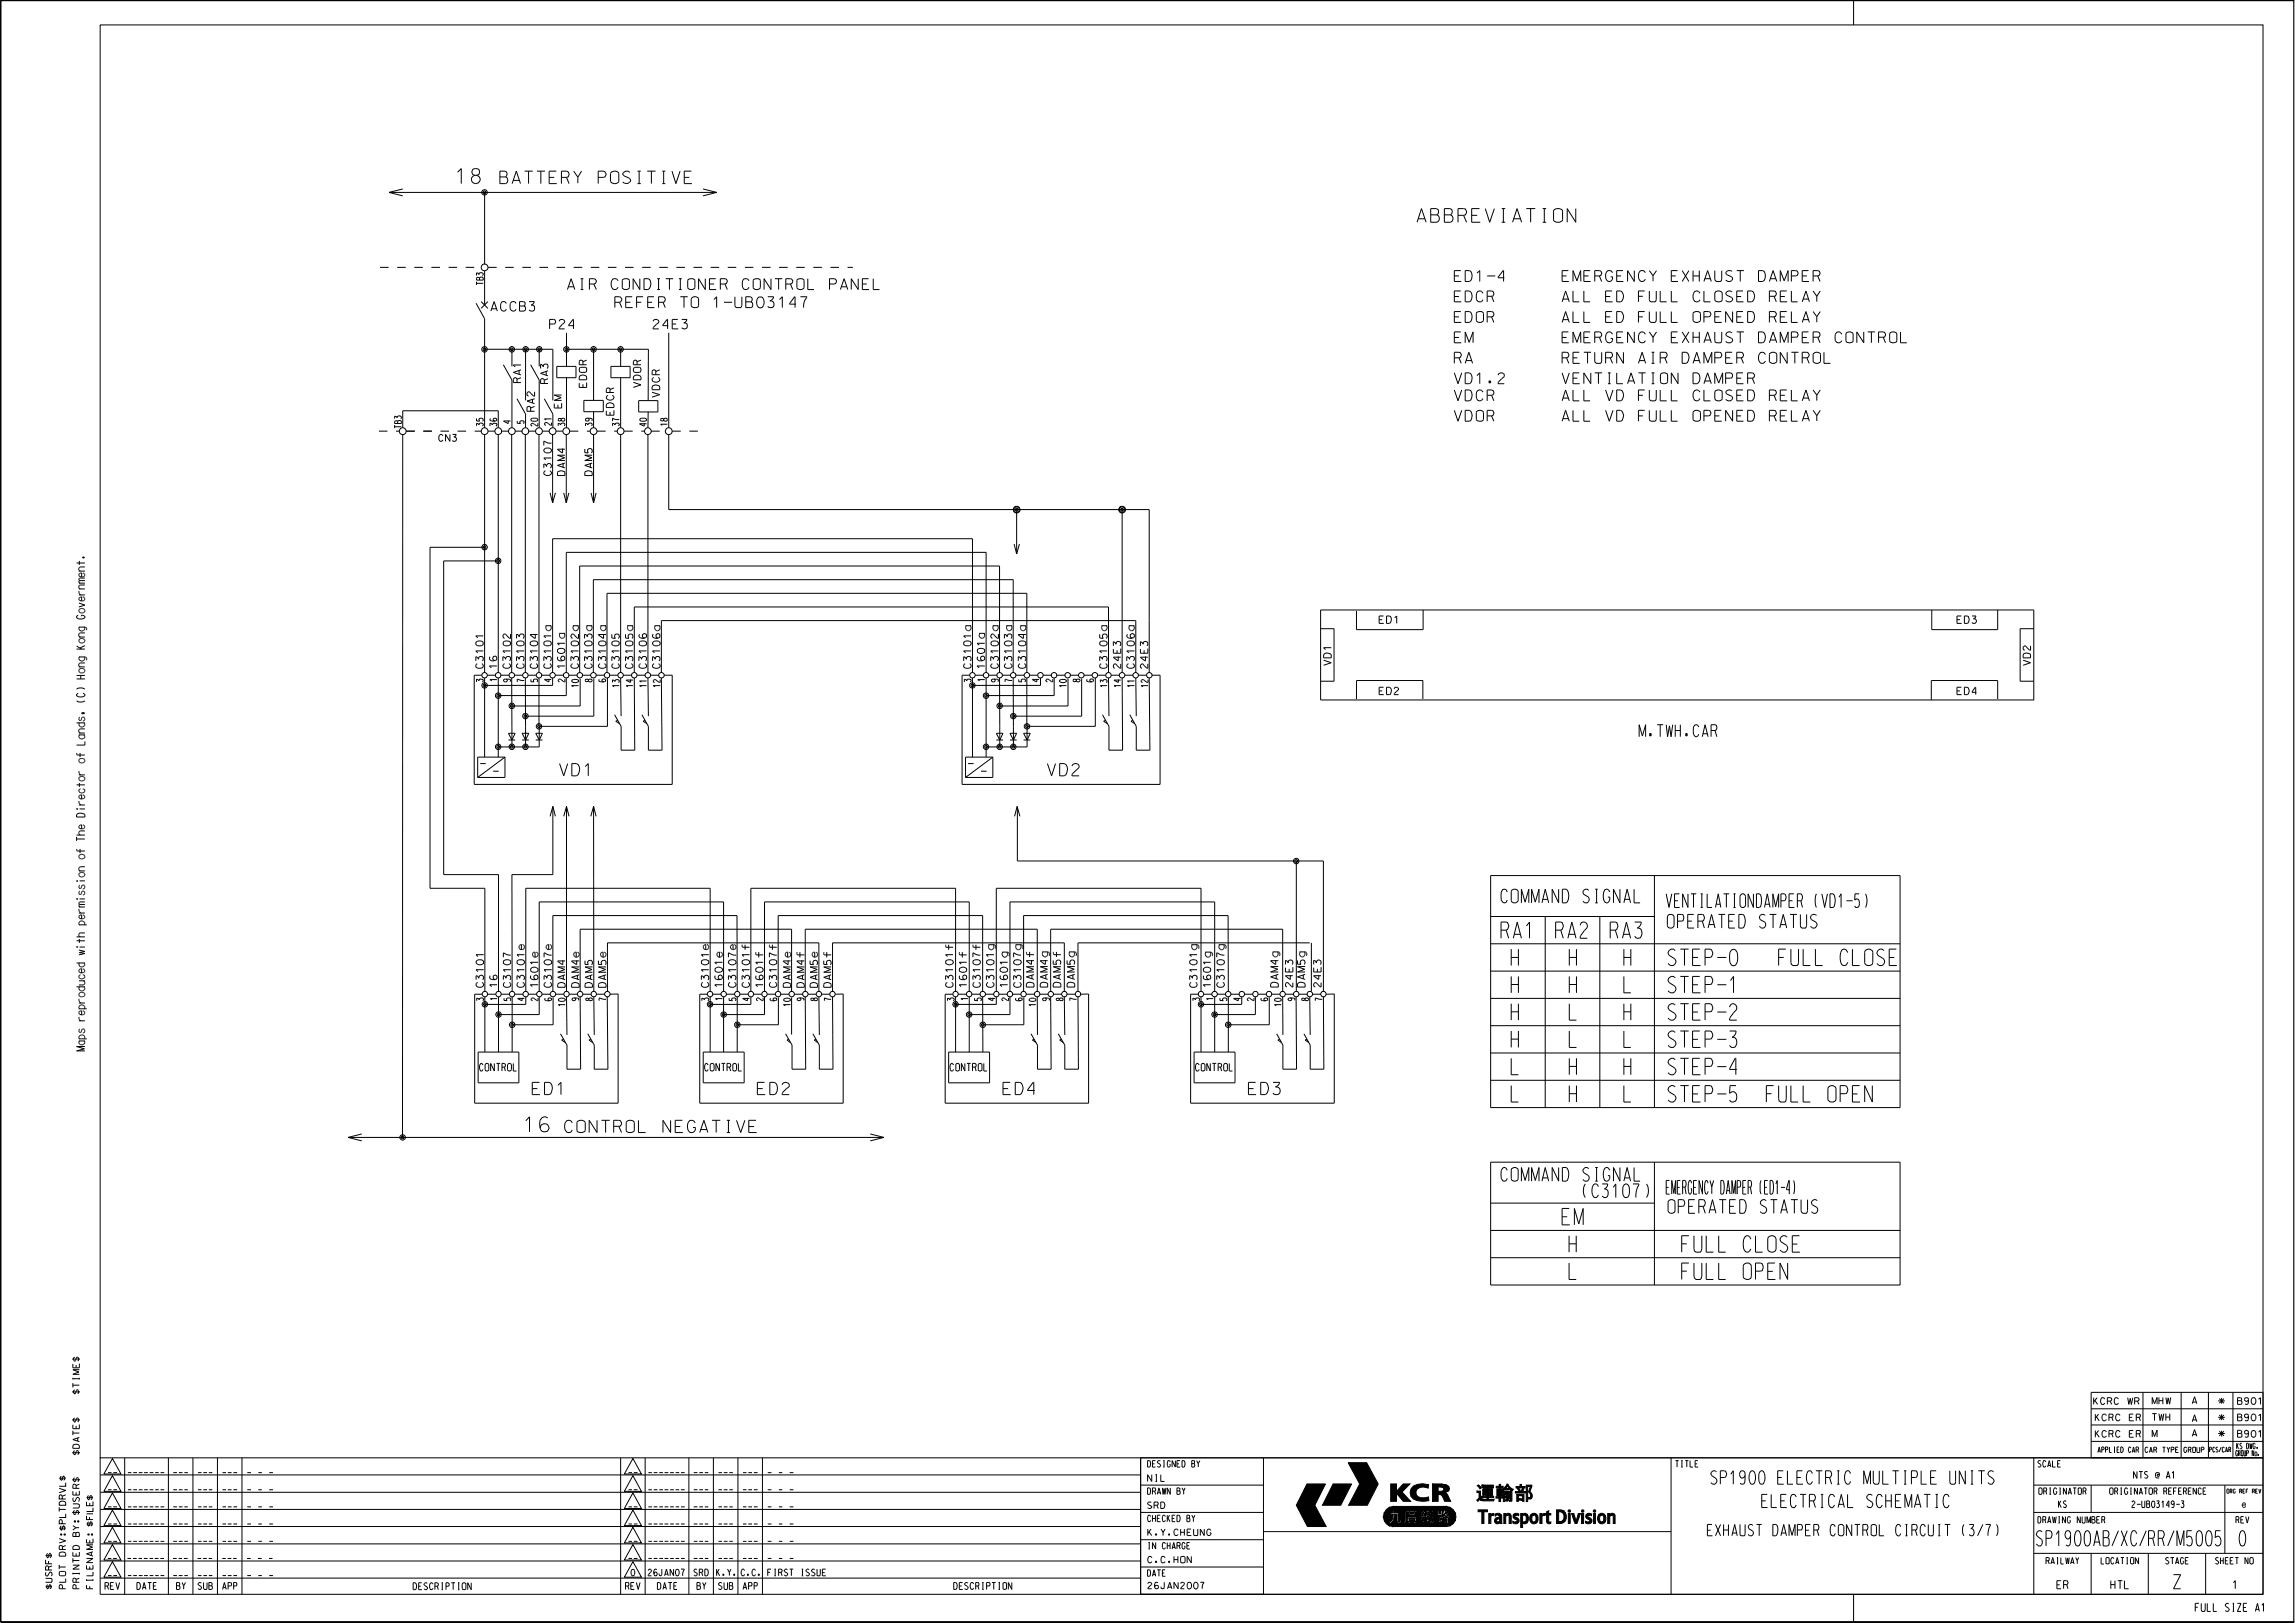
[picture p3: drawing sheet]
<svg xmlns="http://www.w3.org/2000/svg" width="420mm" height="297mm" viewBox="0 0 420 297" stroke-linecap="round" stroke-linejoin="round" font-family="sans-serif">
<defs><g id="words">
<g font-size="3">
<text x="274.7" y="171.7">RA1</text>
<text x="284.7" y="171.7">RA2</text>
<text x="294.7" y="171.7">RA3</text>
<text x="276.6" y="176.7">H</text>
<text x="287.2" y="176.7">H</text>
<text x="297.2" y="176.7">H</text>
<text x="305.3" y="176.7">STEP-0</text>
<text x="322" y="176.7">FULL CLOSE</text>
<text x="276.6" y="181.7">H</text>
<text x="287.2" y="181.7">H</text>
<text x="297.2" y="181.7">L</text>
<text x="305.3" y="181.7">STEP-1</text>
<text x="276.6" y="186.7">H</text>
<text x="276.6" y="191.7">H</text>
<text x="287.2" y="191.7">L</text>
<text x="287.2" y="186.7">L</text>
<text x="297.2" y="191.7">L</text>
<text x="297.2" y="186.7">H</text>
<text x="305.3" y="191.7">STEP-3</text>
<text x="305.3" y="186.7">STEP-2</text>
<text x="276.6" y="196.7">L</text>
<text x="287.2" y="196.7">H</text>
<text x="297.2" y="196.7">H</text>
<text x="305.3" y="196.7">STEP-4</text>
<text x="276.6" y="201.7">L</text>
<text x="287.2" y="201.7">H</text>
<text x="297.2" y="201.7">L</text>
<text x="305.3" y="201.7">STEP-5 FULL OPEN</text>
<text x="285.9" y="224.1">EM</text>
<text x="287.1" y="229.1">H</text>
<text x="307.8" y="229.1">FULL CLOSE</text>
<text x="287.1" y="234.1">L</text>
<text x="307.8" y="234.1">FULL OPEN</text>
</g>
<g font-size="2.8">
<text x="372.7" y="282.9">SP1900AB</text>
<text x="388.2" y="282.9">XC</text>
<text x="393.2" y="282.9">RR</text>
<text x="398.4" y="282.9">M5005</text>
<text x="409.8" y="282.9">0</text>
</g>
<g font-size="2.7">
<text x="83.5" y="33.6">18</text>
<text x="96" y="207.1">16</text>
</g>
<text font-size="2.6" x="397.8" y="290.7">Z</text>
<g font-size="2.5">
<text x="259.3" y="40.7">ABBREVIATION</text>
<text x="274.7" y="165.2">COMMAND SIGNAL</text>
<text x="304.9" y="166.1">VENTILATIONDAMPER (VD1-5)</text>
<text x="305.1" y="169.8">OPERATED STATUS</text>
<text x="274.7" y="216.2">COMMAND SIGNAL</text>
<text x="289.5" y="219.2">(C3107)</text>
<text x="304.9" y="218.5">EMERGENCY DAMPER (ED1-4)</text>
<text x="305.3" y="222">OPERATED STATUS</text>
<text x="270.1" y="274.5">„B¿Ø‡¡</text>
<text x="270.5" y="278.8">Transport Division</text>
</g>
<g font-size="2.4">
<text x="313.1" y="271.6">SP1900 ELECTRIC MULTIPLE UNITS</text>
<text x="322.4" y="275.9">ELECTRICAL SCHEMATIC</text>
</g>
<g font-size="2.2">
<text x="91.5" y="33.6">BATTERY POSITIVE</text>
<text x="300" y="134.8">M.TWH.CAR</text>
<text x="102.4" y="142">VD1</text>
<text x="191.7" y="142">VD2</text>
<text x="97.4" y="200.3">ED1</text>
<text x="138.6" y="200.3">ED2</text>
<text x="183.5" y="200.3">ED4</text>
<text x="228.5" y="200.3">ED3</text>
<text x="103.3" y="207.3">CONTROL NEGATIVE</text>
</g>
<text font-size="2.1" x="312.4" y="281.1">EXHAUST DAMPER CONTROL CIRCUIT (3/7)</text>
<g font-size="2">
<text x="103.9" y="53">AIR CONDITIONER CONTROL PANEL</text>
<text x="266.2" y="51.5">ED1-4</text>
<text x="285.9" y="51.5">EMERGENCY EXHAUST DAMPER</text>
<text x="112.5" y="56.3">REFER TO 1-UB03147</text>
<text x="266.2" y="59">EDOR</text>
<text x="266.2" y="55.2">EDCR</text>
<text x="285.9" y="59">ALL ED FULL OPENED RELAY</text>
<text x="285.9" y="55.2">ALL ED FULL CLOSED RELAY</text>
<text x="266.2" y="62.7">EM</text>
<text x="285.9" y="62.7">EMERGENCY EXHAUST DAMPER CONTROL</text>
<text x="266.2" y="66.5">RA</text>
<text x="266.2" y="70.2">VD1.2</text>
<text x="285.9" y="66.5">RETURN AIR DAMPER CONTROL</text>
<text x="285.9" y="70.2">VENTILATION DAMPER</text>
<text x="266.2" y="77.1">VDOR</text>
<text x="266.2" y="73.4">VDCR</text>
<text x="285.9" y="77.1">ALL VD FULL OPENED RELAY</text>
<text x="285.9" y="73.4">ALL VD FULL CLOSED RELAY</text>
</g>
<g font-size="1.7">
<text x="89.8" y="56.9">ACCB3</text>
<text x="100.6" y="60.2">P24</text>
<text x="119.5" y="60.2">24E3</text>
</g>
<g font-size="1.5">
<text x="376.4" y="290.7">ER</text>
<text x="386.3" y="290.7">HTL</text>
<text x="408.6" y="290.7">1</text>
<text x="401.8" y="294.9">FULL SIZE A1</text>
</g>
<g font-size="1.3">
<text x="252.4" y="114.1">ED1</text>
<text x="358.1" y="114.1">ED3</text>
<text x="252.4" y="127.1">ED2</text>
<text x="358.1" y="127.1">ED4</text>
<text x="90.3" y="141.8">-</text>
<text x="179.5" y="141.8">-</text>
<text x="87.7" y="196">CONTROL</text>
<text x="128.9" y="196">CONTROL</text>
<text x="173.9" y="196">CONTROL</text>
<text x="218.8" y="196">CONTROL</text>
</g>
<g font-size="1.2">
<text x="80.3" y="80.8">CN3</text>
<text x="383.2" y="257">KCRC WR</text>
<text x="393.9" y="257">MHW</text>
<text x="401.2" y="256.9">A</text>
<text x="406" y="257">*</text>
<text x="409.5" y="257">B901</text>
<text x="383.4" y="263">KCRC ER</text>
<text x="383.4" y="260">KCRC ER</text>
<text x="393.9" y="260">TWH</text>
<text x="393.9" y="262.9">M</text>
<text x="401.2" y="262.9">A</text>
<text x="401.2" y="260.2">A</text>
<text x="406" y="263">*</text>
<text x="406" y="260">*</text>
<text x="409.5" y="263">B901</text>
<text x="409.5" y="260">B901</text>
<text x="19.7" y="269.5">__</text>
<text x="23.4" y="269.5">_______</text>
<text x="31.7" y="269.5">___</text>
<text x="36.2" y="269.5">___</text>
<text x="40.7" y="269.5">___</text>
<text x="45.3" y="269.5">_ _ _</text>
<text x="115" y="269.5">__</text>
<text x="118.6" y="269.5">_______</text>
<text x="127" y="269.5">___</text>
<text x="131.5" y="269.5">___</text>
<text x="136" y="269.5">___</text>
<text x="140.5" y="269.5">_ _ _</text>
<text x="19.7" y="272.6">__</text>
<text x="19.7" y="275.8">__</text>
<text x="23.4" y="272.6">_______</text>
<text x="23.4" y="275.8">_______</text>
<text x="31.7" y="272.6">___</text>
<text x="31.7" y="275.8">___</text>
<text x="36.2" y="272.6">___</text>
<text x="36.2" y="275.8">___</text>
<text x="40.7" y="272.6">___</text>
<text x="40.7" y="275.8">___</text>
<text x="45.3" y="272.6">_ _ _</text>
<text x="45.3" y="275.8">_ _ _</text>
<text x="115" y="275.8">__</text>
<text x="115" y="272.6">__</text>
<text x="118.6" y="275.8">_______</text>
<text x="118.6" y="272.6">_______</text>
<text x="127" y="275.8">___</text>
<text x="127" y="272.6">___</text>
<text x="131.5" y="275.8">___</text>
<text x="131.5" y="272.6">___</text>
<text x="136" y="275.8">___</text>
<text x="136" y="272.6">___</text>
<text x="140.5" y="275.8">_ _ _</text>
<text x="140.5" y="272.6">_ _ _</text>
<text x="210" y="271.1">NIL</text>
<text x="376.7" y="275.9">KS</text>
<text x="390.2" y="275.9">2-UB03149-3</text>
<text x="390.5" y="270.5">NTS @ A1</text>
<text x="410.3" y="275.9">e</text>
<text x="19.7" y="278.9">__</text>
<text x="23.4" y="278.9">_______</text>
<text x="31.7" y="278.9">___</text>
<text x="36.2" y="278.9">___</text>
<text x="40.7" y="278.9">___</text>
<text x="45.3" y="278.9">_ _ _</text>
<text x="115" y="278.9">__</text>
<text x="118.6" y="278.9">_______</text>
<text x="127" y="278.9">___</text>
<text x="131.5" y="278.9">___</text>
<text x="136" y="278.9">___</text>
<text x="140.5" y="278.9">_ _ _</text>
<text x="210" y="276.1">SRD</text>
<text x="210.1" y="281">K.Y.CHEUNG</text>
<text x="19.7" y="285.2">__</text>
<text x="19.7" y="282.1">__</text>
<text x="23.3" y="285.2">_______</text>
<text x="23.4" y="282.1">_______</text>
<text x="31.7" y="285.2">___</text>
<text x="31.7" y="282.1">___</text>
<text x="36.2" y="285.2">___</text>
<text x="36.2" y="282.1">___</text>
<text x="40.7" y="285.2">___</text>
<text x="40.7" y="282.1">___</text>
<text x="45.2" y="285.2">_ _ _</text>
<text x="45.3" y="282.1">_ _ _</text>
<text x="115" y="285.2">__</text>
<text x="115" y="282.1">__</text>
<text x="118.6" y="285.2">_______</text>
<text x="118.6" y="282.1">_______</text>
<text x="127" y="285.2">___</text>
<text x="127" y="282.1">___</text>
<text x="131.5" y="285.2">___</text>
<text x="131.5" y="282.1">___</text>
<text x="136" y="285.2">___</text>
<text x="136" y="282.1">___</text>
<text x="140.5" y="285.2">_ _ _</text>
<text x="140.5" y="282.1">_ _ _</text>
<text x="210.1" y="286">C.C.HON</text>
<text x="19.2" y="290.8">REV</text>
<text x="19.7" y="288.4">__</text>
<text x="23.4" y="288.4">_______</text>
<text x="25.1" y="290.8">DATE</text>
<text x="31.7" y="288.4">___</text>
<text x="32.3" y="290.8">BY</text>
<text x="36.2" y="288.4">___</text>
<text x="36.2" y="290.8">SUB</text>
<text x="40.7" y="288.4">___</text>
<text x="40.7" y="290.8">APP</text>
<text x="45.3" y="288.4">_ _ _</text>
<text x="75.6" y="290.9">DESCRIPTION</text>
<text x="114.5" y="290.8">REV</text>
<text x="115.5" y="288.4">0</text>
<text x="118.6" y="288.4">26JAN07</text>
<text x="120.3" y="290.8">DATE</text>
<text x="127" y="288.4">SRD</text>
<text x="127.5" y="290.8">BY</text>
<text x="131.1" y="288.4">K.Y.</text>
<text x="131.5" y="290.8">SUB</text>
<text x="135.6" y="288.4">C.C.</text>
<text x="136" y="290.8">APP</text>
<text x="140.5" y="288.4">FIRST ISSUE</text>
<text x="174.6" y="290.8">DESCRIPTION</text>
<text x="210.1" y="290.7">26JAN2007</text>
</g>
<g font-size="1">
<text x="383.9" y="265.8">APPLIED CAR</text>
<text x="392.6" y="265.8">CAR TYPE</text>
<text x="399.7" y="265.8">GROUP</text>
<text x="409.2" y="266.4">GROUP No.</text>
<text x="409.3" y="265.1">KS DWG.</text>
</g>
<text font-size=".9" x="404.4" y="265.7">PCS/CAR</text>
</g></defs>
<path d="M.2 .1h419.6v296.8h-419.6z" fill="none" stroke="#000" stroke-width=".21"/>
<g fill="none" stroke="#000" stroke-width=".18">
<path d="M18.3 4.6h395.8v262.2h-395.8zM339.2 .1v4.5M419.9 .1h-419.8v296.6h419.8M71.2 35.2l2.5 .6M71.2 35.2h59.9M73.7 34.6l-2.5 .6M88.7 35.2v13.1M128.7 34.6l2.4 .6M131.1 35.2l-2.4 .6M87.1 55.5l1.6 2.8v20M87.2 50.4v-.5l.3 .1 .2 .2a.36 .36 0 0 1 .4-.3 .36 .36 0 0 1 .3 .4l-.1 .1M87.2 51.6v.5"/>
<path d="M87.2 51.8h1.2M87.3 50.8l.5 .1 .2-.2h.3l.1 .6h-1.2zM87.8 50.9v.4M88.1 55.2l1.2 1.2M88.7 49.6v6.2M89.3 55.2l-1.2 1.2M72.2 77.1l.3-.1h.9v.5h-1.2zM72.2 76.6v-.5l.5 .3a.34 .34 0 0 1 .4-.3 .34 .34 0 0 1 .2 .5M72.2 77.8v.5M72.2 78.1h1.2M72.8 77.1v.4M73.7 79.5v128.6"/>
<path d="M73.7 78.3v-3.1h17.5v3.1M87.2 77.9v-.4l.5 .3a.37 .37 0 0 1 .4-.4 .37 .37 0 0 1 .3 .5h-.1M87.2 76.6v.4l.6 .1-.1-.2a.35 .35 0 0 1 .4-.4 .35 .35 0 0 1 .2 .6M88.7 63.9h12.5v9.4M88.7 79.5v43.6M89.7 78v-.5l.4 .3a.39 .39 0 0 1 .5-.4 .39 .39 0 0 1 .3 .5l-.1 .1M89.8 76.6l-.1 .1a.83 .83 0 0 0 1.2 .1 .33 .33 0 0 0-.4-.3 .33 .33 0 0 0-.2 .5h.3M91.2 79.5v43.6M92.1 66.7l1.6 2.8v8.8M93 77v.5l-.8-.4 1.2-.1M93.6 79.5v43.6M93.7 63.9v3.1"/>
<path d="M94.6 69.4l-.2-.3-.4 .1-.1 .8h1.4M94.6 69.4v.6M94.6 73l1.6 2.8v2.5M94.7 77v.5h.5a.38 .38 0 0 1 .2-.5 .38 .38 0 0 1 .5 .1v.3l-.1 .1M95 67.8v.7M95.3 69.1l-.7 .3M95.3 67.7l-1.4 .4 1.4 .5M95.3 66.8h-1.4l.4 .3M96.1 79.5v43.6M96.2 63.9v9.4M97.1 74.7l-.2-.3-.4 .1-.1 .8h1.4M97.1 74.7v.6"/>
<path d="M97.1 66.7l1.6 2.8v8.8M97.2 76.7l.5-.2a.54 .54 0 0 1 .7 .3 .82 .82 0 0 1-1.2 0zM97.5 73.1v.6M97.8 71.7v.8a1.23 1.23 0 0 1-.9-.8 .4 .4 0 0 0-.5 .3 .4 .4 0 0 0 .3 .5M97.8 74.4l-.7 .3M97.8 73l-1.4 .4 1.4 .5M98.4 77.5v.5l-.8-.5a.27 .27 0 0 0-.4 0 .27 .27 0 0 0 .1 .4l.1 .1M98.6 79.5v43.6M98.7 63.9v3.1M98.9 67.4v-.7l.5 .4a.44 .44 0 0 1 .7-.4 .44 .44 0 0 1 0 .7M99.6 69.6l-.3-.3-.3 .1-.1 .8h1.4M99.6 69.6v.6"/>
<path d="M99.6 73l1.6 2.8v2.5M99.9 68v.7M100.3 69.3l-.7 .3M100.3 67.8l-1.4 .5 1.4 .5M100.9 77.3v.5l-.8-.5a.29 .29 0 0 0-.4 .1 .29 .29 0 0 0 .2 .4M100.9 76.7h-1.2l.2 .2M101.1 79.5v12.5M101.9 67h3.5v2.1h-3.5zM102.1 74.1v.6M102.2 77.9v-.4l.4 .3a.34 .34 0 0 1 .4-.4 .34 .34 0 0 1 .3 .5M102.7 76.8a.33 .33 0 0 1 .4-.3 .33 .33 0 0 1 .2 .5l-.3 .1-.3-.3M102.8 73.8v.9h-1.4v-.8"/>
<path d="M102.8 72.3h-1.4l1.3 .5-1.3 .5h1.4M103.6 79.5v12.5M103.7 63.9h15l-.1 9.4M103.7 60.9v6.1M103.7 69.1v9.2M106.1 68.8a.85 .85 0 0 1 1.3 .2v.5h-1.4zM106.1 67.3l1-.1a.54 .54 0 0 1 0 .9h-.9l-.2-.3zM106.7 66.2l-.3-.3-.4 .1v.7h1.4M106.7 66.2v.5M106.7 70.3v.6M106.8 73.3h3.6v2h-3.6zM107.1 77.9v-.4l.5 .3a.34 .34 0 0 1 .4-.4 .34 .34 0 0 1 .2 .5"/>
<path d="M107.4 70v.9h-1.4v-.8M107.4 65.9l-.7 .3M107.6 76.5l.1 .2a.28 .28 0 0 1-.3 .3 .28 .28 0 0 1-.1-.4h1v.4M108.6 63.9v9.4M108.6 75.3v3M108.6 79.5v12.5M111.1 73.9a.85 .85 0 0 1 1.3 .2v.5h-1.4v-.5zM111.3 72.3l-.3 .2a.67 .67 0 0 0 .6 .8 .67 .67 0 0 0 .8-.5l-.1-.3-.2-.2M111.6 71.3l-.2-.3-.4 .1v.7h1.4M111.6 71.3v.5M111.6 75.4v.6M111.8 67h3.5v2.1h-3.5z"/>
<path d="M112.1 77.9v-.4l.5 .3a.36 .36 0 0 1 .4-.4 .36 .36 0 0 1 .3 .4l-.1 .1M112.4 75.1v.9h-1.4v-.8M112.4 71l-.8 .3M113.3 76.8h-.6l-.6-.3v.6M113.6 63.9v3.1M113.6 69.1v9.2M113.6 79.5v43.6M115.9 70l1.4 .4-1.4 .5M116 68.8a.85 .85 0 0 1 1.3 .2v.5h-1.4v-.5zM116.1 67.3l1-.1a.54 .54 0 0 1 0 .9h-.9a.57 .57 0 0 1-.1-.8zM116.6 66.2l-.3-.3-.3 .1-.1 .7h1.4M116.6 66.2v.5"/>
<path d="M116.9 73.3h3.5v2.1h-3.5zM117.1 76.7l.5-.2a.51 .51 0 0 1 .7 .3 .81 .81 0 0 1-1.2 0zM117.3 65.9l-.7 .3M117.9 77.5v.5l-.8-.4 1.2-.1M118.6 79.5v43.6M118.6 75.4v2.9M119.3 71.8l1.4 .4-1.4 .5M119.5 70.6a.91 .91 0 0 1 1.2 .2v.5h-1.4zM119.6 69.1l-.3 .3a.73 .73 0 0 0 .7 .5 .73 .73 0 0 0 .7-.5l-.3-.3M120 68l-.2-.3-.4 .1-.1 .8h1.4M120 68v.6M120.7 67.7l-.7 .3"/>
<path d="M121.5 76.8a.33 .33 0 0 1 .4-.3 .33 .33 0 0 1 .2 .5l-.3 .1-.3-.3M122.1 77.6h-1.2l.3 .2M122.4 79.5v13.7h87.9v29.9M122.4 60.9v17.4M99.5 85.6v-.7l.3 .1 .2 .4a.45 .45 0 0 1 .6-.6 .45 .45 0 0 1 .1 .8M99.6 82.2l.5-.2a.6 .6 0 0 1 .8 .5 .77 .77 0 0 1-.7 .4 .77 .77 0 0 1-.7-.5zM99.8 86.1l-.2 .2a.7 .7 0 0 0 .5 .8 .7 .7 0 0 0 .8-.5l-.3-.5M100.7 90.2l.4 1.8M100.9 81.1a1.84 1.84 0 0 1-1.4-.4v.8M100.9 83.8h-1.4l.4 .3M101.6 90.2l-.5 1.8M102.1 86.3a.91 .91 0 0 1 1.3 .2v.5h-1.4z"/>
<path d="M103 82.1v.8l-1-.7h1.4M103 84.8v.7M103.2 90.2l.4 1.8M103.4 84.7l-1.4 .5 1.4 .4M103.4 83.3h-1.4l1.3 .5-1.3 .5h1.4M104.1 90.2l-.5 1.8M107 82.2v.6l.7 .1-.2-.3a.44 .44 0 0 1 .6-.5 .44 .44 0 0 1 .1 .8M107.1 86.3a.91 .91 0 0 1 1.3 .2v.5h-1.4zM108 84.8v.7M108.2 90.2l.4 1.8M108.4 83.3h-1.4l1.3 .5-1.3 .5h1.4M108.4 84.7l-1.4 .5 1.4 .4"/>
<path d="M109.1 90.2l-.5 1.8M185.6 99.6l.5 1.8M186.1 93.2v8.2M186.6 99.6l-.5 1.8M205.4 93.2v29.9M14 118.8h1.5M14 118.2l.9 .6M14 103h1.5M14.3 112.6l-.3 .3a1.01 1.01 0 0 0 1.5 .1v-.3l-.3-.1h-.3v.2M14.4 106.3v.3l.2 .1M14.4 108.2a.61 .61 0 0 0 .4 .7M14.4 111.6a.58 .58 0 0 1 .7-.3 .58 .58 0 0 1 .4 .6l-.3 .3h-.4l-.3-.2z"/>
<path d="M14.4 117.1a.53 .53 0 0 1 .7-.3 .53 .53 0 0 1 .3 .7 .56 .56 0 0 1-.6 .1 .56 .56 0 0 1-.4-.5zM14.4 114.8h1.2l.3 .2-.1 .3M14.4 116.6h1.1M14.4 110.4l1.1 .3-1.1 .4M14.4 108.9h1.1M14.4 107.8h1.1M14.4 106.7h1.1M14.4 106.1h.1M14.4 106.1l.2 .1M14.4 106.3h.1M14.4 106.5h.1M14.4 104.5h1.1"/>
<path d="M14.5 102.6v.8M14.5 105.8h.1M14.6 114.8a.51 .51 0 0 0 .2 .7 .51 .51 0 0 0 .7-.4l-.1-.3M14.7 117.6h.1M15.2 104.8a.36 .36 0 0 1 .3 .4 .36 .36 0 0 1-.3 .4 .52 .52 0 0 1-.8-.3l.1-.3 .4-.2v.8M15.2 109.2a.38 .38 0 0 1 .3 .4 .38 .38 0 0 1-.3 .4l-.6-.1-.2-.2 .2-.4 .3-.1v.8M15.2 101.9l.2 .2h-.2zM15.2 102l.1 .1zM15.5 105.8h-.9l-.2 .1v.2M15.5 118.1l-.9 .5M15.5 115.8h-.8a.39 .39 0 0 0-.3 .4 .39 .39 0 0 0 .3 .4M15.5 107.1h-.9l-.2 .2a.34 .34 0 0 0 .3 .5"/>
<path d="M15.5 106.2l-1 .1M15.5 103.7h-.8a.39 .39 0 0 0-.3 .4 .39 .39 0 0 0 .3 .4M87.1 117.5l.5-.2a.57 .57 0 0 1 .8 .5 .78 .78 0 0 1-1.3 0zM88.4 119.1h-1.3l.3 .4M88.4 116.4h-1.3l.3 .3M88.7 100.2h-10v62.3h10v18.9M91.2 102.6h-10v57.5h10v21.3M92.1 117.5l.5-.2a.6 .6 0 0 1 .8 .5 .79 .79 0 0 1-1.3 0zM93.4 116v.8a1.23 1.23 0 0 1-.9-.7v-.1a.41 .41 0 0 0-.5 .4 .41 .41 0 0 0 .3 .4M93.4 119.1h-1.4l.4 .4M94.5 116.8v-.7l.3 .1 .2 .3a.44 .44 0 0 1 .7-.5 .44 .44 0 0 1 0 .8M94.6 117.5l.5-.2a.6 .6 0 0 1 .8 .5 .77 .77 0 0 1-.7 .4 .77 .77 0 0 1-.7-.5z"/>
<path d="M95.9 119.1h-1.4l.4 .4M97.1 117.5l.5-.2a.6 .6 0 0 1 .8 .5 .82 .82 0 0 1-1.4 0zM98 116v.8l-1-.6 1.4-.1M98.4 119.1h-1.4l.4 .4M99.6 117.5l.5-.2a.57 .57 0 0 1 .8 .5 .78 .78 0 0 1-1.4 0zM99.9 114.5h1M100 114.5a.53 .53 0 0 0 .1 .8 .53 .53 0 0 0 .8-.2l-.1-.6M100.9 119.1h-1.4l.4 .4M100.9 116.4h-1.4l.4 .3M102.1 118.9l.5-.3a.57 .57 0 0 1 .8 .6 .71 .71 0 0 1-.7 .4 .71 .71 0 0 1-.7-.6zM102.4 115.9h1M102.5 115.9a.54 .54 0 0 0 0 .8 .54 .54 0 0 0 .7 0 .54 .54 0 0 0 .1-.8"/>
<path d="M103.4 117.7h-1.4l.4 .4M104.6 117.5l.5-.2a.6 .6 0 0 1 .8 .5 .78 .78 0 0 1-1.4 0zM104.9 114.5h1M105 114.5l-.1 .5 .1 .3a.52 .52 0 0 0 .8-.1 .52 .52 0 0 0-.1-.7M105.9 116v.8a1.23 1.23 0 0 1-.9-.7l-.1-.1a.41 .41 0 0 0-.4 .4 .41 .41 0 0 0 .3 .4M105.9 119.1h-1.4l.3 .4M107 116.8v-.7l.4 .2 .1 .2a.44 .44 0 0 1 .6-.5 .44 .44 0 0 1 .1 .8M107.1 117.5l.5-.2a.6 .6 0 0 1 .8 .5 .77 .77 0 0 1-.8 .4 .77 .77 0 0 1-.6-.5zM107.4 114.5h1M107.5 114.5l-.1 .5 .1 .3a.52 .52 0 0 0 .8-.1 .52 .52 0 0 0-.1-.7M108.4 119.1h-1.4l.3 .4M109.6 117.5l.5-.2a.6 .6 0 0 1 .8 .5 .78 .78 0 0 1-1.3 0z"/>
<path d="M109.9 114.5h1M110 114.5a.54 .54 0 0 0 0 .7 .54 .54 0 0 0 .7 .1 .57 .57 0 0 0 .1-.8M110.4 116v.8l-.9-.6 1.4-.1M110.9 119.1h-1.4l.4 .4M112 116.1v.6l.6 .1-.1-.3a.44 .44 0 0 1 .6-.4 .44 .44 0 0 1 .1 .7M112 117.5l.6-.2a.55 .55 0 0 1 .7 .5 .78 .78 0 0 1-1.3 0zM113.3 119.1h-1.3l.3 .4M114.5 116.1v.6l.6 .1-.1-.3a.44 .44 0 0 1 .6-.4 .44 .44 0 0 1 .1 .7M114.5 117.5l.5-.2a.57 .57 0 0 1 .8 .5 .78 .78 0 0 1-1.3 0zM114.8 114.5h1M114.9 114.5a.54 .54 0 0 0 0 .8 .54 .54 0 0 0 .8 0 .54 .54 0 0 0 0-.8M115.8 119.1h-1.3l.3 .4"/>
<path d="M117 117.5l.5-.2a.6 .6 0 0 1 .8 .5 .78 .78 0 0 1-1.3 0zM117.1 116.1l-.1 .1a.64 .64 0 0 0 .4 .6 .64 .64 0 0 0 .7-.1l.2-.1v-.5a.41 .41 0 0 0-.6 0 .41 .41 0 0 0 0 .6h.3M118.3 119.1h-1.4l.4 .4M119.5 117.5l.5-.2a.6 .6 0 0 1 .8 .5 .77 .77 0 0 1-.7 .4 .77 .77 0 0 1-.7-.5zM119.5 116.1v.1a.68 .68 0 0 0 .3 .6 .68 .68 0 0 0 .8-.1l.2-.3-.1-.3a.4 .4 0 0 0-.6 .1 .4 .4 0 0 0 .3 .5M119.8 114.5h1M119.9 114.5l-.1 .5 .5 .4 .3-.1 .2-.2-.1-.6M120.8 119.1h-1.4l.4 .4M176.4 117.5l.5-.2a.57 .57 0 0 1 .8 .5 .78 .78 0 0 1-1.3 0zM176.7 114.5h1M176.8 114.5a.54 .54 0 0 0 0 .8 .54 .54 0 0 0 .8 0 .54 .54 0 0 0 0-.8M177.7 119.1h-1.3l.3 .4"/>
<path d="M177.7 116.4h-1.3l.3 .3M178.9 118.9l.5-.3a.6 .6 0 0 1 .8 .6 .71 .71 0 0 1-.7 .4 .71 .71 0 0 1-.6-.6zM179.2 115.9h1M179.3 115.9a.52 .52 0 0 0 0 .7 .52 .52 0 0 0 .7 .1 .57 .57 0 0 0 .1-.8M180.2 117.7h-1.4l.4 .4M181.4 117.5l.5-.2a.6 .6 0 0 1 .8 .5 .79 .79 0 0 1-1.3 0zM181.7 114.5h1M181.8 114.5l-.1 .5 .2 .3a.52 .52 0 0 0 .7-.1 .52 .52 0 0 0 0-.7M182.7 116v.8a1.23 1.23 0 0 1-.9-.7l-.1-.1a.41 .41 0 0 0-.4 .4 .41 .41 0 0 0 .3 .4M182.7 119.1h-1.4l.4 .4M183.8 116.8v-.7l.3 .1 .2 .3a.44 .44 0 0 1 .6-.5 .44 .44 0 0 1 .1 .8M183.9 117.5l.5-.2a.6 .6 0 0 1 .8 .5 .77 .77 0 0 1-.7 .4 .77 .77 0 0 1-.7-.5z"/>
<path d="M184.2 114.5h1M184.3 114.5l-.1 .5 .2 .3a.52 .52 0 0 0 .7-.1 .52 .52 0 0 0 0-.7M185.2 119.1h-1.4l.3 .4M186.4 117.5l.5-.2a.6 .6 0 0 1 .8 .5 .78 .78 0 0 1-1.3 0zM186.7 114.5h1M186.9 114.5a.54 .54 0 0 0-.1 .7 .54 .54 0 0 0 .7 .1h.1a.57 .57 0 0 0 0-.8M187.2 116.8h.1M187.3 116v.8M187.7 119.1h-1.3l.3 .4M187.7 116.1h-1.3l.8 .7M201.3 116.1v.6l.6 .1-.1-.3a.44 .44 0 0 1 .6-.4 .44 .44 0 0 1 0 .7M201.3 117.5l.5-.2a.55 .55 0 0 1 .8 .5 .78 .78 0 0 1-1.3 0z"/>
<path d="M201.6 114.5h1M201.7 114.5a.53 .53 0 0 0 .1 .8 .53 .53 0 0 0 .8-.2l-.1-.6M202.6 119.1h-1.3l.3 .4M203.8 118.2v-.8l.5 .5a.44 .44 0 0 1 .6-.5 .44 .44 0 0 1 0 .8M204.4 119v.5M205.1 118.7v.8h-1.3v-.7M206.3 117.5l.5-.2a.6 .6 0 0 1 .8 .5 .78 .78 0 0 1-1.4 0zM206.3 116.1v.1a.64 .64 0 0 0 .3 .6 .64 .64 0 0 0 .8-.1l.2-.1v-.5a.41 .41 0 0 0-.7 0 .41 .41 0 0 0 .1 .6h.3M206.6 114.5h1M206.7 114.5a.54 .54 0 0 0 0 .7 .54 .54 0 0 0 .6 .1h.1a.57 .57 0 0 0 .1-.8M207.6 119.1h-1.4l.4 .4M208.7 118.2v-.8l.3 .1 .2 .4a.44 .44 0 0 1 .6-.5 .44 .44 0 0 1 .1 .8"/>
<path d="M209.4 119v.5M210.1 118.7v.8h-1.4v-.7M241.7 115.1h2.4v9.6h-2.4M242.4 119.7a.95 .95 0 0 1 1.2 .1v.6h-1.4v-.6zM243.6 118.5h-1.4l.4 .4M260.4 111.6v3.6h-12.2v-3.4M353.5 111.6v3.6h12.1v-3.6M370.3 119.7a.95 .95 0 0 1 1.3 .1v.6h-1.4zM371.6 118.2v.8l-.2-.1-.6-.6a.38 .38 0 0 0-.6 .2 .38 .38 0 0 0 .3 .5M372.2 115.1h-2.5v9.6h2.5M14 128.3l.6 .2 .9-.2M14 126.1l.6-.2 .9 .2"/>
<path d="M14 132.3h1.5M14 124.2h1.5M14 123.6h1.5M14.1 137.8l-.1 .2 .1 .2h1.4M14.3 126.9l-.3 .3a1.11 1.11 0 0 0 1.5 0v-.2l-.3-.1M14.4 134.5h1.1M14.4 134.1h1.1M14.4 122h1.1M14.4 120.2l1.3 .1 .2 .2-.1 .3M14.5 122.5l.3-.2h.4a.4 .4 0 0 1 .3 .4 .4 .4 0 0 1-.3 .4h-.5l-.2-.1zM14.5 139l.3-.2h.4a.4 .4 0 0 1 .3 .4 .4 .4 0 0 1-.3 .4h-.4a.4 .4 0 0 1-.3-.6zM14.6 120.2a.49 .49 0 0 0 .4 .8 .49 .49 0 0 0 .4-.8"/>
<path d="M14.6 132.3a.5 .5 0 0 0 .4 .8 .5 .5 0 0 0 .4-.8M14.6 134.5a.5 .5 0 0 0 .1 .6 .5 .5 0 0 0 .6 0l.2-.3-.1-.3M14.6 131.2l-.2 .3 .2 .4 .3-.2 .1-.4a.34 .34 0 0 1 .5 .2 .34 .34 0 0 1-.3 .4M14.6 137.8v.7M14.8 123.6v.6M15 130.5l.3-.1 .2 .1-.4 .1zM15.1 130.5h.1zM15.5 135.7v.6h-1.5M15.5 133.4h-.8a.39 .39 0 0 0-.3 .4 .39 .39 0 0 0 .3 .3M15.5 121.3h-.9a.38 .38 0 0 0-.2 .4 .38 .38 0 0 0 .3 .3M87.1 120.9v-.7l.5 .4a.44 .44 0 0 1 .6-.4 .44 .44 0 0 1 .1 .7M87.2 124.8v-.5l.5 .3a.37 .37 0 0 1 .4-.3 .37 .37 0 0 1 .3 .4l-.1 .1"/>
<path d="M87.3 121.4a.47 .47 0 0 0-.2 .7l.5 .2a.57 .57 0 0 0 .8-.5l-.2-.4M87.9 139.7h1M88.2 123.6h-1.4v19.9h36.2v-19.9h-1.5M88.7 124.1v14.4M89.2 123.6h1.5M89.7 120.2a.55 .55 0 0 0 .1 .7 .55 .55 0 0 0 .7 0l.4-.2v-.4a.4 .4 0 0 0-.6-.1 .4 .4 0 0 0 0 .6l.3 .1M90.9 124.4h-1.2l.3 .2M90.9 121.9h-1.3l.3 .3M91.2 124.1v14.4M91.7 123.6h1.5M92 120.9v-.7l.3 .1 .2 .3a.45 .45 0 0 1 .7-.4 .45 .45 0 0 1 .1 .7M92.3 121.4l-.3 .4a.73 .73 0 0 0 .7 .5 .73 .73 0 0 0 .7-.5l-.3-.4"/>
<path d="M92.4 138.5v3.8h-5M92.4 138.5h-5v3.8M92.4 138.5l-5 3.8M92.6 124.3l.2 .1a.29 .29 0 0 1-.1 .3 .29 .29 0 0 1-.4 0 .29 .29 0 0 1 0-.4h.9l.2 .2-.1 .2M93 135.4h1.3M93 134.2h1.3l-.6 1.2zM93.6 124.1l.1 12.6M94.1 123.6h1.5M94.5 120.9v-.7l.3 .1 .2 .3a.44 .44 0 0 1 .7-.4 .44 .44 0 0 1 0 .7M94.8 121.4l-.2 .2-.1 .3a.77 .77 0 0 0 .8 .4 .77 .77 0 0 0 .6-.5l-.3-.4M95.5 135.4h1.3M95.5 134.2h1.3l-.6 1.2z"/>
<path d="M95.9 124.5l-1.2-.2v.5M96.1 124.1l.1 12.6M96.6 123.6h1.5M97 120.9v-.7l.5 .4a.44 .44 0 0 1 .6-.4 .44 .44 0 0 1 .1 .7M97.2 124.3v.4l.5 .1a.36 .36 0 0 1 .2-.5 .36 .36 0 0 1 .5 .3l-.1 .2M97.3 121.4l-.2 .2-.1 .3a.78 .78 0 0 0 1.4 0l-.1-.3-.2-.2M98 135.4h1.3M98 134.2h1.3l-.6 1.2zM98.6 124.1v8.8h12.6v-8.8M98.7 132.9v3.8h-7.5M99.1 123.6h1.5M99.5 120.9v-.7l.5 .4a.44 .44 0 0 1 .6-.4 .44 .44 0 0 1 .1 .7"/>
<path d="M99.8 121.4a.47 .47 0 0 0-.2 .7l.5 .2a.57 .57 0 0 0 .8-.5l-.3-.4M100.5 124.3v.5l-.8-.4 1.2-.1M101.1 123.1v-24.5h76.9v24.5M101.1 124.1v1.3h-12.4M101.6 123.6h1.5M102.1 120.2a.55 .55 0 0 0 .1 .7 .55 .55 0 0 0 .7 0l.4-.2v-.4a.4 .4 0 0 0-.6-.1 .4 .4 0 0 0 .1 .6l.2 .1M103.4 124.3v.5l-.8-.5a.28 .28 0 0 0-.4 .1 .28 .28 0 0 0 .2 .4M103.4 121.9h-1.4l.4 .3M103.6 123.1v-22h76.9v22M103.6 124.1v3.2h-12.4M104.1 123.6h1.5M104.5 120.9v-.7l.3 .1 .2 .3a.45 .45 0 0 1 .6-.4 .45 .45 0 0 1 .1 .7"/>
<path d="M104.7 124.4l.7-.1 .4 .1 .1 .2a.72 .72 0 0 1-1.3 0zM104.8 121.4l-.3 .4a.73 .73 0 0 0 .7 .5 .73 .73 0 0 0 .7-.5l-.3-.4M105.9 125.5h-1.3l.3 .2M106.1 123.1v-19.5h76.8v19.5M106.2 124.2v5h-12.5M106.6 123.6h1.5M107 120.9v-.7l.3 .1 .2 .3a.44 .44 0 0 1 .6-.4 .44 .44 0 0 1 .1 .7M107.2 124.3h.4l.1 .2a.3 .3 0 0 1-.3 .2 .3 .3 0 0 1-.3-.2zM107.3 121.4l-.3 .2v.3a.77 .77 0 0 0 .7 .4 .77 .77 0 0 0 .7-.5l-.3-.4M107.7 124.5a.31 .31 0 0 1 .4-.3 .31 .31 0 0 1 .2 .5l-.3 .1-.3-.3M108.6 123.1v-17h76.8v17M108.7 124.2v6.9h-12.6"/>
<path d="M109.1 123.6h1.5M109.5 120.9v-.7l.3 .1 .2 .3a.45 .45 0 0 1 .6-.4 .45 .45 0 0 1 .1 .7M109.7 124.3l-.1 .2a.87 .87 0 0 0 1.2 0 .31 .31 0 0 0-.3-.3 .31 .31 0 0 0-.3 .5h.3M109.8 121.4l-.3 .4a.77 .77 0 0 0 .7 .5 .77 .77 0 0 0 .7-.4v-.3l-.3-.2M111.1 123.1v-14.5h76.8v14.5M111.6 123.6h1.5M112 120.9v-.7l.5 .4a.44 .44 0 0 1 .6-.4 .44 .44 0 0 1 .1 .7M112.1 124.9v-.5l.5 .3a.37 .37 0 0 1 .4-.3 .37 .37 0 0 1 .3 .4l-.1 .1M112.2 121.4a.47 .47 0 0 0-.2 .7l.5 .2a.57 .57 0 0 0 .8-.5l-.2-.4M113 131.8l-.3 .2 .7 .4M113.3 125.5h-1.2l.3 .2M113.6 124.1l.1 7"/>
<path d="M114.1 123.6h1.5M114.5 120.9v-.7l.5 .4a.44 .44 0 0 1 .6-.4 .44 .44 0 0 1 .1 .7M114.7 121.4a.47 .47 0 0 0-.2 .7l.5 .2a.6 .6 0 0 0 .8-.5l-.3-.4M115.4 124.4v.5l-.8-.4 1.2-.1M115.8 125.5h-1.2l.3 .2M116.1 123.1v-12h86.8v12M116.1 124.1l.1 13.2h-2.5v-4.4l-1.2-2.1M116.6 123.6h1.5M116.9 120.9v-.7l.3 .1 .2 .3a.45 .45 0 0 1 .7-.4 .45 .45 0 0 1 .1 .7M117.2 121.4l-.3 .4a.77 .77 0 0 0 .7 .5 .77 .77 0 0 0 .7-.4v-.3l-.3-.2M118 131.8l-.3 .2 .7 .4M118.3 125.5h-1.2l.3 .2"/>
<path d="M118.3 124.6h-1.2l.3 .2M118.6 124.1l.1 7M119 123.6h1.6M119.4 120.9v-.7l.3 .1 .2 .3a.44 .44 0 0 1 .6-.4 .44 .44 0 0 1 .1 .7M119.7 121.4l-.2 .2-.1 .3a.77 .77 0 0 0 .8 .4 .77 .77 0 0 0 .6-.5l-.3-.4M120.8 124.4v.5h-.2l-.6-.5a.28 .28 0 0 0-.4 .1 .28 .28 0 0 0 .1 .4h.1M120.8 125.5h-1.3l.4 .2M121 123.1v-9.5h86.9v9.5M121 124.1l.2 13.2h-2.5v-4.4l-1.2-2.1M176.4 120.9v-.7l.5 .4a.44 .44 0 0 1 .6-.4 .44 .44 0 0 1 0 .7M176.5 124.8v-.5l.5 .3a.37 .37 0 0 1 .4-.3 .37 .37 0 0 1 .3 .4l-.2 .1M176.6 121.4a.47 .47 0 0 0-.2 .7l.5 .2a.57 .57 0 0 0 .8-.5l-.2-.4"/>
<path d="M177.2 139.7h1M177.5 123.6h-1.4v19.9h36.2v-19.9h-1.5M178 124.1v14.4M178.5 123.6h1.5M178.9 120.2a.55 .55 0 0 0 .1 .7 .55 .55 0 0 0 .7 0l.5-.2v-.4a.4 .4 0 0 0-.7-.1 .4 .4 0 0 0 .1 .6l.3 .1M180.2 124.4h-1.3l.4 .2M180.2 121.9h-1.4l.4 .3M180.5 124.1v14.4M180.9 123.6h1.6M181.3 120.9v-.7l.3 .1 .2 .3a.45 .45 0 0 1 .6-.4 .45 .45 0 0 1 .1 .7M181.6 121.4l-.3 .4a.73 .73 0 0 0 .7 .5 .73 .73 0 0 0 .7-.5l-.3-.4M181.7 138.5v3.8h-5"/>
<path d="M181.7 138.5h-5v3.8M181.7 138.5l-5 3.8M181.9 124.3l.2 .1a.29 .29 0 0 1-.1 .3 .29 .29 0 0 1-.4 0 .29 .29 0 0 1 0-.4h.9l.2 .2-.1 .2M182.3 134.2h1.3l-.6 1.2zM182.3 135.4h1.3M182.9 124.1l.1 12.6M183.4 123.6h1.5M183.8 120.9v-.7l.3 .1 .2 .3a.44 .44 0 0 1 .6-.4 .44 .44 0 0 1 .1 .7M184.1 121.4l-.2 .2-.1 .3a.77 .77 0 0 0 .8 .4 .77 .77 0 0 0 .6-.5l-.3-.4M184.8 134.2h1.3l-.6 1.2zM184.8 135.4h1.3M185.2 124.5l-1.3-.2v.5"/>
<path d="M185.4 124.1l.1 12.6M185.9 123.6h1.5M186.4 120.9v-.7l.2 .1 .3 .3a.45 .45 0 0 1 .6-.4 .45 .45 0 0 1 .1 .7M186.4 124.3v.4l.6 .1a.36 .36 0 0 1 .2-.5 .36 .36 0 0 1 .5 .3l-.2 .2M186.6 121.4l-.2 .4a.73 .73 0 0 0 .6 .5 .73 .73 0 0 0 .7-.5l-.2-.4M187.3 134.2h1.3l-.6 1.2zM187.3 135.4h1.3M187.9 124.1v8.8h12.5v-8.8M188 132.9v3.8h-7.5M188.4 123.6h1.5M189.7 124.3v.5l-.8-.4 1.3-.1M190.4 124.1v1.3h-12.4"/>
<path d="M190.9 123.6h1.5M192.7 124.3v.5l-.8-.5a.28 .28 0 0 0-.5 .1 .28 .28 0 0 0 .3 .4M192.9 124.1v3.2h-12.4M193.4 123.6h1.5M194 124.4l.6-.1 .5 .1 .1 .2a.75 .75 0 0 1-1.3 0zM195.2 125.5h-1.3l.3 .2M195.5 124.2v5h-12.5M195.9 123.6h1.5M196.5 124.3h.3l.2 .2a.3 .3 0 0 1-.3 .2 .3 .3 0 0 1-.3-.2zM197 124.5a.31 .31 0 0 1 .4-.3 .31 .31 0 0 1 .2 .5l-.3 .1-.3-.3M198 124.2v6.9h-12.6M198.4 123.6h1.5"/>
<path d="M199 124.3l-.1 .2a.87 .87 0 0 0 1.2 0 .31 .31 0 0 0-.4-.3 .31 .31 0 0 0-.2 .5h.3M200.9 123.6h1.5M201.3 120.9v-.7l.5 .4a.44 .44 0 0 1 .6-.4 .44 .44 0 0 1 0 .7M201.4 124.9v-.5l.4 .3a.37 .37 0 0 1 .5-.3 .37 .37 0 0 1 .3 .4l-.2 .1M201.5 121.4a.47 .47 0 0 0-.2 .7l.5 .2a.57 .57 0 0 0 .8-.5l-.2-.4M202.3 131.8l-.3 .2 .6 .4M202.6 125.5h-1.2l.3 .2M202.9 124.1v7M203.4 123.6h1.5M203.8 120.3h1.3M203.8 120.3h.1M204.6 120.1v.8l-.8-.6"/>
<path d="M204.7 124.4v.5l-.8-.4 1.2-.1M205.1 121.5v.8l-.2-.1-.6-.6a.39 .39 0 0 0-.6 .2 .39 .39 0 0 0 .3 .5M205.1 125.5h-1.2l.3 .2M205.4 124.1v13.2h-2.5v-4.4l-1.1-2.1M205.9 123.6h1.4M206.2 120.9v-.7l.3 .1 .2 .3a.45 .45 0 0 1 .6-.4 .45 .45 0 0 1 .1 .7M206.5 121.4l-.3 .4a.77 .77 0 0 0 .7 .5 .77 .77 0 0 0 .7-.4v-.3l-.3-.2M207.3 131.8l-.3 .2 .6 .4M207.6 125.5h-1.3l.4 .2M207.6 124.6h-1.3l.4 .2M207.9 124.1v7M208.3 123.6h1.5"/>
<path d="M208.7 120.3h1.4M208.7 120.3h.1M209.6 120.1v.8l-.9-.6M210.1 121.5v.8l-.3-.1-.6-.6a.38 .38 0 0 0-.5 .2 .38 .38 0 0 0 .3 .5M210.1 124.4v.5h-.2l-.6-.5a.28 .28 0 0 0-.4 .1 .28 .28 0 0 0 .1 .4h.1M210.1 125.5h-1.3l.4 .2M210.3 124.1l.1 13.2h-2.5v-4.4l-1.1-2.1M242.2 120.8l1.4 .5-1.4 .4M248.2 127.9v-3.4h12.2v3.4M365.6 127.9v-3.4h-12.2v3.6M370.2 120.8l1.4 .5-1.4 .4M372.2 128.1v-16.5h-130.5v16.5h130.5"/>
<path d="M14 148h.2v.1zM14 153.2v.7M14 153.5h1.5M14 152.8h1.5M14 143.6h1.5M14.1 148h.1M14.1 155.4l-.1 .1 .1 .2h1.4M14.1 149a1.19 1.19 0 0 1 1.4 .1v.4h-1.5v-.4zM14.4 141.1a.61 .61 0 0 0 .4 .7M14.4 146.6l.1 .5 .3 .2M14.4 159.4h1.1M14.4 147.3h1.1"/>
<path d="M14.4 141.8h1.1M14.5 142.3a.56 .56 0 0 1 .6-.2 .56 .56 0 0 1 .4 .6l-.3 .2h-.4a.43 .43 0 0 1-.3-.6zM14.5 156.5a.53 .53 0 0 1 .7-.2 .53 .53 0 0 1 .2 .7l-.2 .2-.6-.1-.2-.3zM14.5 159.8a.54 .54 0 0 1 .6-.2 .54 .54 0 0 1 .4 .7l-.3 .2h-.4a.43 .43 0 0 1-.3-.7zM14.5 143.3v.7M14.6 148h.9M14.6 155.4v.7M14.7 144.3l-.3 .3a.53 .53 0 0 0 .6 .5 .53 .53 0 0 0 .5-.6l-.3-.2M15.2 145.4a.36 .36 0 0 1 .3 .3 .36 .36 0 0 1-.2 .4 .49 .49 0 0 1-.6 .1 .49 .49 0 0 1-.2-.6l.4-.2v.8M15.2 151a.36 .36 0 0 1 .3 .3 .36 .36 0 0 1-.3 .4l-.6-.1-.2-.1 .1-.4 .1-.1h.3v.7M15.3 157.1h.1M15.5 152.1h-.8a.41 .41 0 0 0-.3 .3 .41 .41 0 0 0 .3 .4"/>
<path d="M15.5 158.6h-.8a.39 .39 0 0 0-.3 .4 .39 .39 0 0 0 .3 .4M101.2 147.6l.4 1.8M101.2 147.6l-.5 1.8M101.2 147.6v12.5h-7.5v21.3M103.7 147.6v33.8M103.7 147.6l-.5 1.8M103.7 147.6l.4 1.8M108.6 147.6l.5 1.8M108.6 147.6l-.5 1.8M108.6 147.6l.1 33.8M185.7 149.4l.4-1.8 .5 1.8M186.2 147.6v10h56v23.8"/>
<path d="M237.2 157.6v23.8M14 164.5l.1-.1 .1 .1zM14 176.2h1.5M14 172.2h1.5M14 171.4h1.5M14.1 161.2h.1l-.1 .1zM14.1 173.2l.1 .1h-.1zM14.1 173.3h.1M14.1 164.5h.1M14.1 161.2h.1M14.2 161.2h.1M14.4 166.3l.1 .5 .3 .3"/>
<path d="M14.4 179.5h1.1M14.4 173.9l1.1 .2-1 .2 1 .2-1.1 .2M14.4 169.2h1.5M14.4 167.1h1.1M14.4 166h1.1M14.4 165.4h.1M14.4 165.4l.2 .1M14.4 165.9h.1M14.4 165.9l.2 .1M14.5 171.8v.7M14.5 165.6h.1M14.6 169.2a.48 .48 0 0 1 .4-.7 .48 .48 0 0 1 .4 .7"/>
<path d="M14.6 176.2a.51 .51 0 0 0 .3 .8 .51 .51 0 0 0 .6-.6l-.1-.2M14.6 173.3h.9M14.6 164.5h.9M14.6 161.2h.9M14.6 162l-.2 .2 .2 .4 .3-.1 .1-.5a.34 .34 0 0 1 .5 .2 .34 .34 0 0 1-.3 .4M14.6 163.1l-.2 .2 .2 .4 .3-.1 .1-.5a.36 .36 0 0 1 .5 .2 .36 .36 0 0 1-.3 .5v-.1M14.6 165.5l-.2 .1v.3M14.6 165.5h.9M14.7 178.4h-.1a.46 .46 0 0 0 0 .6 .46 .46 0 0 0 .6 .1l.3-.3-.1-.4h-.2M15.2 167.4a.36 .36 0 0 1 .3 .4 .36 .36 0 0 1-.3 .3 .52 .52 0 0 1-.8-.2l.1-.3 .4-.2v.7M15.2 177.3a.36 .36 0 0 1 .3 .3 .36 .36 0 0 1-.2 .4 .49 .49 0 0 1-.6 0 .49 .49 0 0 1-.2-.5l.4-.2v.7M15.2 179.5l.3 .4-.1 .3h-1"/>
<path d="M15.5 165h-.9l-.2 .2v.2M15.5 170.7h-.9a.38 .38 0 0 0-.2 .4 .38 .38 0 0 0 .3 .3M87.1 179.3v-.7h.3l.2 .4a.45 .45 0 0 1 .6-.5 .45 .45 0 0 1 .1 .8M87.2 175.8l.5-.2a.6 .6 0 0 1 .8 .5 .74 .74 0 0 1-.7 .5 .74 .74 0 0 1-.7-.6zM87.4 179.8l-.2 .1-.1 .3a.73 .73 0 0 0 .7 .5 .73 .73 0 0 0 .7-.5l-.3-.4M88.5 177.5h-1.4l.4 .3M88.5 174.7h-1.4l.4 .3M89.7 178.6l-.1 .3a.79 .79 0 0 0 1.4 0l-.1-.3a.4 .4 0 0 0-.6 .1 .4 .4 0 0 0 .3 .5M92.1 179.3v-.7h.3l.2 .4a.44 .44 0 0 1 .6-.5 .44 .44 0 0 1 .1 .8M92.2 175.8l.5-.2a.57 .57 0 0 1 .8 .5 .71 .71 0 0 1-.8 .5 .71 .71 0 0 1-.6-.6zM92.4 179.8l-.3 .4a.7 .7 0 0 0 .7 .5 .7 .7 0 0 0 .7-.5l-.3-.4M93.5 174.8l-.7-.1-.7-.3v.8"/>
<path d="M93.5 177.5h-1.4l.4 .3M94.6 179.3v-.7h.3l.2 .4a.44 .44 0 0 1 .6-.5 .44 .44 0 0 1 .1 .8M94.7 175.8l.5-.2a.57 .57 0 0 1 .8 .5 .71 .71 0 0 1-.8 .5 .71 .71 0 0 1-.6-.6zM94.9 179.8l-.3 .4a.7 .7 0 0 0 .7 .5 .7 .7 0 0 0 .7-.5l-.1-.3-.2-.1M95.6 172.8a.48 .48 0 0 1 .4 .5 .48 .48 0 0 1-.4 .5h-.3a.47 .47 0 0 1-.3-.5 .47 .47 0 0 1 .4-.5v1M96 177.5h-1.4l.4 .3M96 174.7h-1.4l.4 .3M97.2 177.2a.69 .69 0 0 1 .8-.2 .69 .69 0 0 1 .4 .7l-.5 .2a.57 .57 0 0 1-.8-.5zM97.2 178.6l-.1 .2a.78 .78 0 0 0 .6 .5 .78 .78 0 0 0 .8-.4l-.1-.3a.4 .4 0 0 0-.7 .1 .4 .4 0 0 0 .4 .5M98.1 174.2a.45 .45 0 0 1 .4 .4 .45 .45 0 0 1-.2 .4 .49 .49 0 0 1-.8 0 .49 .49 0 0 1 .3-.8h.1v1M98.5 176.1h-1.4l.3 .3M99.6 179.3v-.7a.49 .49 0 0 1 .5 .4 .45 .45 0 0 1 .6-.5 .45 .45 0 0 1 .1 .8"/>
<path d="M99.7 175.8l.5-.2a.6 .6 0 0 1 .8 .5 .74 .74 0 0 1-.8 .5 .74 .74 0 0 1-.6-.6zM99.9 179.8l-.3 .1v.3a.73 .73 0 0 0 .7 .5 .73 .73 0 0 0 .7-.5l-.3-.4M100.6 172.8a.49 .49 0 0 1 .4 .5 .49 .49 0 0 1-.4 .5 .51 .51 0 0 1-.5-.2 .51 .51 0 0 1-.1-.5l.4-.3v1M101 174.8a1.76 1.76 0 0 1-1.3-.4l-.1 .8M101 177.5h-1.4l.3 .3M102.2 179.9a.86 .86 0 0 1 1.2 .3v.5h-1.3zM103 175.8v.7l-.9-.6 1.3-.1M103.1 178.5v.7M103.4 176.9h-1.3l1.3 .5-1.3 .5h1.3M103.4 178.4l-1.3 .4 1.3 .5M104.7 179.9a.91 .91 0 0 1 1.3 .3v.5h-1.4zM105.5 175.8v.7l-.9-.6 1.4-.1"/>
<path d="M105.7 174.2a.48 .48 0 0 1 .2 .8 .48 .48 0 0 1-.8 0 .48 .48 0 0 1 .2-.8h.2v1M105.7 178.5v.7M106 176.9h-1.4l1.3 .5-1.3 .5h1.4M106 178.4l-1.4 .4 1.4 .5M107.1 175.8v.7h.6a.47 .47 0 0 1-.1-.6 .47 .47 0 0 1 .6-.1l.2 .3-.2 .4M107.1 179.9a.91 .91 0 0 1 1.3 .3v.5h-1.3zM108.1 178.5v.7M108.4 176.9h-1.3l1.2 .5-1.2 .5h1.3M108.4 178.4l-1.3 .4 1.3 .5M109.5 175.8v.7h.7l-.2-.2a.46 .46 0 0 1 .6-.6 .46 .46 0 0 1 .1 .8M109.6 179.9a.91 .91 0 0 1 1.3 .3v.5h-1.4zM110.6 174.2a.45 .45 0 0 1 .3 .4 .45 .45 0 0 1-.2 .4 .49 .49 0 0 1-.7 0 .49 .49 0 0 1 .2-.8h.2v1"/>
<path d="M110.6 178.5v.7M110.9 176.9h-1.4l1.3 .5-1.3 .5h1.4M110.9 178.4l-1.4 .4 1.4 .5M128.4 179.3v-.7h.2l.3 .4a.44 .44 0 0 1 .5-.5 .44 .44 0 0 1 .1 .8M128.4 175.8l.5-.2a.6 .6 0 0 1 .8 .5 .71 .71 0 0 1-.7 .5 .71 .71 0 0 1-.6-.6zM128.6 179.8l-.2 .4a.7 .7 0 0 0 .6 .5 .7 .7 0 0 0 .7-.5v-.3l-.3-.1M129.4 172.8a.48 .48 0 0 1 .3 .5 .48 .48 0 0 1-.3 .5h-.3a.47 .47 0 0 1-.4-.5 .47 .47 0 0 1 .5-.5v1M129.7 177.5h-1.3l.3 .3M129.7 174.7h-1.3l.3 .3M130.9 177.2a.69 .69 0 0 1 .8-.2 .69 .69 0 0 1 .5 .7l-.6 .2a.55 .55 0 0 1-.7-.5zM130.9 178.6l-.1 .2a.78 .78 0 0 0 .7 .5 .78 .78 0 0 0 .7-.4l-.1-.3a.4 .4 0 0 0-.7 .1 .4 .4 0 0 0 .4 .5M131.9 174.2a.48 .48 0 0 1 .2 .8 .48 .48 0 0 1-.8 0 .48 .48 0 0 1 .2-.8h.2v1"/>
<path d="M132.2 176.1h-1.4l.3 .3M133.3 179.3v-.7h.3l.2 .4a.45 .45 0 0 1 .6-.5 .45 .45 0 0 1 .1 .8M133.4 175.8l.5-.2a.6 .6 0 0 1 .8 .5 .74 .74 0 0 1-.7 .5 .74 .74 0 0 1-.7-.6zM133.6 179.8l-.3 .1v.3a.73 .73 0 0 0 .7 .5 .73 .73 0 0 0 .7-.5l-.3-.4M134.4 172.8a.49 .49 0 0 1 .3 .5 .49 .49 0 0 1-.3 .5 .51 .51 0 0 1-.6-.2 .51 .51 0 0 1 0-.6l.4-.2v1M134.7 174.8l-.7-.1-.7-.3v.8M134.7 177.5h-1.4l.3 .3M135.8 179.3v-.7h.3l.2 .4a.44 .44 0 0 1 .6-.5 .44 .44 0 0 1 .1 .8M135.8 175.8l.6-.2a.6 .6 0 0 1 .8 .5 .74 .74 0 0 1-.7 .5 .74 .74 0 0 1-.7-.6zM135.8 172.9l.1 .4h1.3M136.1 179.8l-.3 .1v.3a.7 .7 0 0 0 .7 .5 .7 .7 0 0 0 .7-.5l-.3-.4M136.4 172.9v.9"/>
<path d="M137.2 177.5h-1.4l.3 .3M137.2 174.7h-1.4l.3 .3M138.3 177.2a.69 .69 0 0 1 .9-.3 .69 .69 0 0 1 .4 .8l-.5 .2a.6 .6 0 0 1-.8-.5zM138.3 174.2l.1 .5h1.3M138.4 178.6l-.1 .3a.79 .79 0 0 0 1.4 0l-.1-.3a.4 .4 0 0 0-.7 .1 .4 .4 0 0 0 .4 .5M138.9 174.2v1M139.7 176.1h-1.4l.3 .3M140.8 179.3v-.7h.3l.2 .4a.44 .44 0 0 1 .6-.5 .44 .44 0 0 1 .1 .8M140.8 174.4h.1M140.8 174.4v.8M140.8 175.8l.6-.2a.57 .57 0 0 1 .8 .5 .71 .71 0 0 1-.8 .5 .71 .71 0 0 1-.6-.6zM140.8 174.4l.7 .3 .7 .1"/>
<path d="M140.8 172.9l.1 .4h1.3M141.1 179.8l-.3 .4a.7 .7 0 0 0 .7 .5 .7 .7 0 0 0 .7-.5l-.1-.3-.2-.1M141.4 172.9v.9M142.2 177.5h-1.4l.3 .3M143.4 179.9a.91 .91 0 0 1 1.3 .3v.5h-1.4zM144.2 176.5h.1M144.2 175.8v.7M144.4 178.5v.7M144.4 174.2a.48 .48 0 0 1 .2 .8 .48 .48 0 0 1-.8 0 .48 .48 0 0 1 .2-.8h.1v1M144.7 176.9h-1.4l1.3 .5-1.3 .5h1.4M144.7 175.8h-1.4l.9 .7M144.7 178.4l-1.4 .4 1.4 .5"/>
<path d="M145.9 174.2v.5h1.3M145.9 179.9a.91 .91 0 0 1 1.3 .3v.5h-1.4zM146.4 174.2v1M146.7 175.8v.7l-.9-.6 1.4-.1M146.9 178.5v.7M147.2 176.9h-1.4l1.3 .5-1.3 .5h1.4M147.2 178.4l-1.4 .4 1.4 .5M148.3 175.8v.7h.6a.5 .5 0 0 1 0-.7 .44 .44 0 0 1 .6 .1 .44 .44 0 0 1-.1 .6M148.4 179.9a.86 .86 0 0 1 1.2 .3v.5h-1.3zM149.3 178.5v.7M149.3 174.2a.49 .49 0 0 1 .2 .8 .49 .49 0 0 1-.8 0 .49 .49 0 0 1 .2-.8h.2v1M149.6 176.9h-1.3l1.3 .5-1.3 .5h1.3"/>
<path d="M149.6 178.4l-1.3 .4 1.3 .5M150.7 175.8v.7h.7a.5 .5 0 0 1 0-.7 .44 .44 0 0 1 .6 .1 .44 .44 0 0 1-.1 .6M150.8 174.2v.5h1.3M150.8 179.9a.91 .91 0 0 1 1.3 .3v.5h-1.4zM151.3 174.2v1M151.8 178.5v.7M152.1 176.9h-1.4l1.3 .5-1.3 .5h1.4M152.1 178.4l-1.4 .4 1.4 .5M173.1 179.3v-.7h.2l.3 .4a.44 .44 0 0 1 .6-.5 .44 .44 0 0 1 0 .8M173.1 175.8l.6-.2a.6 .6 0 0 1 .8 .5 .74 .74 0 0 1-.8 .5 .74 .74 0 0 1-.6-.6zM173.1 172.9v.4h1.3M173.4 179.8l-.3 .1v.3a.7 .7 0 0 0 .6 .5 .7 .7 0 0 0 .7-.5l-.2-.4"/>
<path d="M173.6 172.9v.9M174.4 177.5h-1.3l.3 .3M174.4 174.7h-1.3l.3 .3M175.6 177.2a.69 .69 0 0 1 .8-.3 .69 .69 0 0 1 .5 .8l-.5 .2a.6 .6 0 0 1-.8-.5zM175.6 174.2v.5h1.3M175.6 178.6v.3a.79 .79 0 0 0 1.3 0v-.3a.4 .4 0 0 0-.7 .1 .4 .4 0 0 0 .4 .5M176.1 174.2v1M176.9 176.1h-1.3l.3 .3M178.1 179.3v-.7h.2l.3 .4a.44 .44 0 0 1 .5-.5 .44 .44 0 0 1 .1 .8M178.1 175.8l.5-.2a.57 .57 0 0 1 .8 .5 .71 .71 0 0 1-.7 .5 .71 .71 0 0 1-.6-.6zM178.1 172.9v.4h1.3M178.3 179.8l-.2 .4a.7 .7 0 0 0 .6 .5 .7 .7 0 0 0 .7-.5v-.3l-.3-.1"/>
<path d="M178.6 172.9v.9M179.4 174.8l-.7-.1-.6-.3v.8M179.4 177.5h-1.3l.3 .3M180.5 179.3v-.7a.49 .49 0 0 1 .5 .4 .46 .46 0 0 1 .6-.5 .46 .46 0 0 1 .1 .8M180.6 175.8l.5-.2a.6 .6 0 0 1 .8 .5 .71 .71 0 0 1-.7 .5 .71 .71 0 0 1-.6-.6zM180.8 179.8l-.3 .4a.69 .69 0 0 0 .8 .5 .69 .69 0 0 0 .6-.8l-.3-.1M180.9 172.9h1.2l.1 .4-.1 .3M181 172.9a.52 .52 0 0 0 0 .7 .52 .52 0 0 0 .7 0l.2-.3-.1-.4M181.9 177.5h-1.4l.3 .3M181.9 174.7h-1.4l.3 .3M183.1 177.2a.69 .69 0 0 1 .8-.2 .69 .69 0 0 1 .5 .7l-.6 .2a.6 .6 0 0 1-.8-.5zM183.1 178.6l-.1 .2a.78 .78 0 0 0 .7 .5 .78 .78 0 0 0 .7-.4l-.1-.3a.4 .4 0 0 0-.7 .1 .4 .4 0 0 0 .4 .5"/>
<path d="M183.4 174.2l1.1 .1 .2 .4-.1 .3M183.5 174.2a.56 .56 0 0 0 0 .7 .56 .56 0 0 0 .6 .2l.3-.4-.1-.5M184.4 176.1h-1.4l.3 .3M185.5 179.3v-.7h.3l.2 .4a.44 .44 0 0 1 .6-.5 .44 .44 0 0 1 .1 .8M185.6 175.8l.5-.2a.6 .6 0 0 1 .8 .5 .74 .74 0 0 1-.7 .5 .74 .74 0 0 1-.7-.6zM185.8 179.8l-.3 .1v.3a.73 .73 0 0 0 .7 .5 .73 .73 0 0 0 .7-.5l-.3-.4M185.9 172.9h1.1a.48 .48 0 0 1 .1 .7M186 172.9l-.1 .5 .1 .2a.54 .54 0 0 0 .7 0 .54 .54 0 0 0 .1-.7M186.9 174.8l-.7-.1-.7-.3v.8M186.9 177.5h-1.4l.3 .3M187.9 174.2l-.1 .2 .2 .3h1.2M188 179.9a.95 .95 0 0 1 1.2 .2v.5h-1.4v-.5z"/>
<path d="M188.4 174.2v.9M188.8 175.7v.8l-1-.7h1.4M188.8 178.4v.7M189.2 176.9h-1.4l1.3 .5-1.3 .5h1.4M189.2 178.3l-1.4 .5 1.4 .4M190.5 179.9a.9 .9 0 0 1 1.2 .2v.5h-1.3v-.5zM190.8 174.2h1.1l.2 .3-.1 .4M190.9 174.2l-.1 .1a.65 .65 0 0 0 .4 .8 .57 .57 0 0 0 .4-.9M191.3 175.7v.8l-.9-.7h1.3M191.4 178.4v.7M191.7 176.9h-1.3l1.3 .5-1.3 .5h1.3M191.7 178.3l-1.3 .5 1.3 .4"/>
<path d="M192.7 175.8v.6l.7 .1-.1-.3a.45 .45 0 0 1 .5-.5 .45 .45 0 0 1 .3 .7l-.1 .1M192.8 174.2l-.1 .2 .2 .3h1.2M192.9 179.9a.95 .95 0 0 1 1.2 .2v.5h-1.4v-.5zM193.3 174.2v.9M193.8 178.4v.7M194.1 176.9h-1.4l1.4 .5-1.4 .5h1.4M194.1 178.3l-1.4 .5 1.4 .4M195.3 175.8v.6l.6 .1-.1-.3a.45 .45 0 0 1 .5-.5 .45 .45 0 0 1 .3 .7l-.1 .1M195.4 179.9a.95 .95 0 0 1 1.3 .2v.5h-1.4v-.5zM195.7 174.2h1.1l.2 .4-.1 .3M195.8 174.2l-.1 .1a.65 .65 0 0 0 .4 .8 .57 .57 0 0 0 .5-.9M196.3 178.4v.7"/>
<path d="M196.7 176.9h-1.4l1.3 .5-1.3 .5h1.4M196.7 178.3l-1.4 .5 1.4 .4M217.7 179.3v-.7h.3l.2 .4a.44 .44 0 0 1 .6-.5 .44 .44 0 0 1 .1 .8M217.8 175.8l.5-.2a.57 .57 0 0 1 .8 .5 .71 .71 0 0 1-.7 .5 .71 .71 0 0 1-.7-.6zM218 179.8l-.3 .4a.7 .7 0 0 0 .7 .5 .7 .7 0 0 0 .7-.5l-.3-.4M218.1 172.9h1.1a.48 .48 0 0 1 .1 .7M218.2 172.9a.53 .53 0 0 0 .2 .9 .53 .53 0 0 0 .7-.7l-.2-.2M219.1 177.5h-1.4l.4 .3M219.1 174.7h-1.4l.4 .3M220.3 177.2a.69 .69 0 0 1 .8-.3 .69 .69 0 0 1 .4 .8l-.5 .2a.57 .57 0 0 1-.8-.5zM220.3 178.6l-.1 .3a.79 .79 0 0 0 1.4 0l-.1-.3a.4 .4 0 0 0-.6 .1 .4 .4 0 0 0 .3 .5M220.6 174.2h1l.2 .2v.6"/>
<path d="M220.7 174.2a.52 .52 0 0 0 0 .8 .52 .52 0 0 0 .7 0l.2-.2-.2-.6M221.6 176.1h-1.4l.4 .3M222.7 179.3v-.7a.49 .49 0 0 1 .5 .4 .46 .46 0 0 1 .6-.5 .46 .46 0 0 1 .1 .8M222.8 175.8l.5-.2a.6 .6 0 0 1 .8 .5 .71 .71 0 0 1-.8 .5 .71 .71 0 0 1-.6-.6zM223 179.8l-.3 .4a.69 .69 0 0 0 .7 .5 .69 .69 0 0 0 .6-.8l-.2-.1M223.1 172.9h1.1l.2 .4-.1 .3M223.2 172.9a.52 .52 0 0 0 0 .7 .52 .52 0 0 0 .7 0l.2-.3-.2-.4M224.1 174.8l-.7-.1-.7-.3v.8M224.1 177.5h-1.4l.4 .3M232.7 179.9a.95 .95 0 0 1 1.2 .2v.5h-1.4v-.5zM232.9 174.2h1.1a.5 .5 0 0 1 .1 .7M233 174.2l-.1 .1a.65 .65 0 0 0 .5 .8 .57 .57 0 0 0 .4-.9"/>
<path d="M233.5 175.7v.8l-1-.7h1.4M233.6 178.4v.7M233.9 176.9h-1.4l1.3 .5-1.3 .5h1.4M233.9 178.3l-1.4 .5 1.4 .4M235.2 176.5v-.7h.3l.3 .4a.44 .44 0 0 1 .5-.5 .44 .44 0 0 1 .1 .8M235.9 177.3v.6M236.1 178.4v.8l-.9-.6h1.4M236.6 179.8v.8l-.8-.7a.4 .4 0 0 0-.6 .2 .4 .4 0 0 0 .3 .5M236.6 177v.9h-1.4v-.8M237.4 175.8v.6l.7 .1-.1-.3a.45 .45 0 0 1 .5-.5 .45 .45 0 0 1 .3 .7l-.1 .1M237.6 179.9a.95 .95 0 0 1 1.2 .2v.5h-1.4v-.5zM237.8 174.2h1.2l.2 .4-.1 .3"/>
<path d="M238 174.2a.52 .52 0 0 0-.1 .7 .52 .52 0 0 0 .7 .1l.2-.4-.1-.4M238.5 178.4v.7M238.8 176.9h-1.4l1.4 .5-1.4 .5h1.4M238.8 178.3l-1.4 .5 1.4 .4M239.7 172.5h-42.4v8.9M240 172.5v8.9M240.4 176.5v-.7h.3l.2 .4a.44 .44 0 0 1 .6-.5 .44 .44 0 0 1 .1 .8M241.1 177.3v.6M241.3 178.4v.8l-.9-.6h1.4M241.8 179.8v.8l-.9-.7a.4 .4 0 0 0-.5 .2 .4 .4 0 0 0 .3 .5M241.8 177v.9h-1.4v-.8M272.8 167.7h30"/>
<path d="M272.8 160.2h74.9v42.5h-74.9zM272.8 172.7h74.9M272.8 177.7h74.9M282.8 167.7v35M292.8 167.7v35M302.8 160.2v42.5M14 180.6h1.5M14.4 190.5h1.1M14.4 182.8l.1 .5 .3 .2M14.4 186.1a.61 .61 0 0 0 .4 .7M14.4 190.1h1.5M14.4 186.8h1.1"/>
<path d="M14.4 184.6h1.5M14.4 183.5h1.1M14.6 190.5a.49 .49 0 0 0 0 .6 .49 .49 0 0 0 .6 .1l.3-.5-.1-.2M14.6 180.6a.49 .49 0 0 0 .4 .7 .49 .49 0 0 0 .4-.7M14.6 184.6a.48 .48 0 0 1 .4-.7 .48 .48 0 0 1 .4 .7M14.6 190.1a.49 .49 0 0 1 .4-.7 .49 .49 0 0 1 .4 .7M14.6 188.3l-.2 .2 .2 .4 .3-.1 .2-.5 .3 .1 .1 .4-.1 .2h-.2M14.6 181.6a.51 .51 0 0 1 .7 0 .51 .51 0 0 1 .1 .7l-.7 .1-.2-.2-.1-.3zM15.2 185a.36 .36 0 0 1 .3 .3 .36 .36 0 0 1-.3 .4l-.6-.1-.2-.1 .2-.4 .3-.1v.7M15.5 191.5h-1.5l1.5 .4-1.5 .4h1.5M87.2 183.1v-.4l.4 .1 .1 .2a.38 .38 0 0 1 .4-.4 .38 .38 0 0 1 .4 .4l-.2 .1M87.5 192.5h7.5v5.7h-7.5z"/>
<path d="M88.2 181.9h-1.3v20h26.2v-20h-1.5M88.3 194.7l-.2-.1-.3 .3M88.7 182.4v10.1M88.8 194.8a.35 .35 0 0 1 .3-.2 .35 .35 0 0 1 .4 .2M89.2 181.9h1.5M90.5 194.6v1.4l-.7-1.4v1.4M90.8 194.6h.7M91 182.7h-1.3l.3 .3M91 180.2h-1.4l.4 .3M91.2 194.6v1.4M91.2 182.4v10.1M91.7 181.9h1.5"/>
<path d="M92.2 182.7v.4h.6a.37 .37 0 0 1 .1-.5 .37 .37 0 0 1 .5 .1l.1 .3-.2 .1M92.3 195.3l.1-.1a.43 .43 0 0 0-.1-.6h-.4v1.4M92.9 194.8a.38 .38 0 0 1 .3-.2 .38 .38 0 0 1 .4 .2M93.7 182.4v10.1M93.9 194.6v1.4M94.2 181.9h1.5M95.5 182.6v.5l-.8-.4h1.3M96.2 182.4v1.4h-7.5M96.2 181.4v-18.9h33.8v18.9M96.7 181.9h1.5M98.5 182.6v.5l-1-.5-.3 .2 .3 .3M98.5 180.2h-1.4l.3 .3"/>
<path d="M98.7 181.4v-16.4h33.7v16.4M98.7 182.4v3.3h-7.5M99.2 181.9h1.5M99.8 182.7l-.1 .2a.92 .92 0 0 0 1.3 0l-.2-.2h-.5v.3l.3 .1M101.2 181.4v-13.9h33.7v13.9M101.2 182.5v5h-7.5M101.7 181.9h1.5M102.2 182.8l.7-.1 .6 .2a.82 .82 0 0 1-1.3 .1zM103.1 190.2l-.3 .1 .7 .5M103.4 183.8h-1.2l.3 .3M103.7 182.4l.1 7M104.2 181.9h1.5"/>
<path d="M105.2 182.6l.2 .2a.32 .32 0 0 1-.4 .3 .32 .32 0 0 1-.3-.4l.3-.1 .7 .1 .2 .1-.1 .2M106.2 182.4l.1 13.3h-2.5v-4.4l-1.2-2.1M106.2 181.4v-11.4h38.7v11.4M106.7 181.9h1.5M107.7 182.8a.3 .3 0 0 1 .5-.2 .3 .3 0 0 1 0 .5h-.2l-.3-.2M108.1 190.2l-.3 .1 .7 .5M108.7 182.4l.1 7M109.2 181.9h1.5M110.9 182.9l-1.3-.3v.5M111.1 182.4l.2 13.3h-2.5v-4.4l-1.2-2.1M111.2 181.4v-8.9h38.7v8.9M128.4 183.1v-.4l.4 .1 .1 .2a.38 .38 0 0 1 .4-.4 .38 .38 0 0 1 .4 .4l-.2 .1"/>
<path d="M128.7 192.5h7.5v5.7h-7.5zM129.5 194.7l-.3-.1-.2 .3M129.5 181.9h-1.4v20h26.2v-20h-1.4M130 194.8a.38 .38 0 0 1 .3-.2 .38 .38 0 0 1 .4 .2M130 182.4v10.1M130.4 181.9h1.6M131.7 194.6v1.4l-.7-1.4v1.4M132 194.6h.7M132.2 182.7h-1.3l.4 .3M132.2 180.2h-1.4l.3 .3M132.4 194.6v1.4M132.4 182.4v10.1"/>
<path d="M132.9 181.9h1.5M133.4 182.7v.4h.6a.35 .35 0 0 1 .1-.5 .35 .35 0 0 1 .5 .1l.1 .2-.2 .2M133.5 195.3l.1-.1a.4 .4 0 0 0-.1-.6h-.4v1.4M134.1 194.8a.35 .35 0 0 1 .4-.2 .35 .35 0 0 1 .3 .2M134.9 182.4v10.1M135.1 194.6v1.4M135.4 181.9h1.5M136.8 182.6v.5l-.9-.4h1.3M137.4 182.4v1.4h-7.5M137.4 181.4v-18.9h37.5v18.9M137.9 181.9h1.5M139.7 182.6v.5l-.8-.4a.27 .27 0 0 0-.4 0 .27 .27 0 0 0 .2 .4"/>
<path d="M139.7 180.2h-1.4l.3 .3M139.9 181.4v-16.4h37.5v16.4M139.9 182.4v3.3h-7.5M140.4 181.9h1.5M141 182.7l-.1 .1a.79 .79 0 0 0 1.3 .1 .34 .34 0 0 0-.4-.3 .34 .34 0 0 0-.3 .3l.3 .2M142.4 181.4v-13.9h37.4v13.9M142.5 182.5v5h-7.6M142.9 181.9h1.5M143.5 182.8l.4-.1 .7 .1v.3l-.5 .2a.59 .59 0 0 1-.7-.3zM144.4 190.2l-.4 .1 .7 .5M144.7 183.8h-1.3l.3 .3M144.9 182.5v6.8"/>
<path d="M145.4 181.9h1.5M146.3 182.6l.2 .1a.31 .31 0 0 1-.3 .4 .31 .31 0 0 1-.3-.4l.3-.1 .7 .1 .3 .1-.2 .2M147.4 182.4v13.3h-2.5v-4.4l-1.1-2.1M147.4 181.4v-11.4h42.4v11.4M147.9 181.9h1.5M148.9 182.8a.35 .35 0 0 1 .4-.2 .35 .35 0 0 1 .3 .3l-.3 .2-.4-.2M149.4 190.2l-.4 .1 .6 .5M149.9 182.4v7M150.4 181.9h1.4M152.1 182.9l-1.2-.3v.5M152.4 182.4v13.3h-2.5v-4.4l-1.1-2.1M152.4 181.4v-8.9h42.4v8.9"/>
<path d="M173.4 183.1v-.4l.5 .3a.36 .36 0 0 1 .4-.4 .36 .36 0 0 1 .3 .4l-.1 .1M173.6 192.5h7.5v5.7h-7.5zM174.4 194.7l-.2-.1-.3 .3M174.4 181.9h-1.4v20h26.2v-20h-1.4M174.9 182.4v10.1M174.9 194.8a.35 .35 0 0 1 .4-.2 .35 .35 0 0 1 .3 .2M175.4 181.9h1.5M176.6 194.6v1.4l-.7-1.4v1.4M176.9 180.2h-1.3l.3 .3M177 194.6h.6M177.1 182.7h-1.2l.3 .3M177.3 194.6v1.4"/>
<path d="M177.4 182.4v10.1M177.8 181.9h1.6M178.4 182.7v.4h.5a.37 .37 0 0 1 .2-.5 .37 .37 0 0 1 .5 .1v.3l-.1 .1M178.4 195.3l.2-.1a.43 .43 0 0 0-.2-.6h-.4v1.4M179 194.8a.35 .35 0 0 1 .4-.2 .35 .35 0 0 1 .3 .2M179.8 182.4l.1 10.1M180 194.6v1.4M180.3 181.9h1.5M181.7 182.6v.5l-.9-.4h1.3M182.3 181.4v-18.9h37.5v18.9M182.3 182.4v1.4h-7.4M182.8 181.9h1.5"/>
<path d="M184.4 180.2h-1.4l.3 .3M184.6 182.6v.5l-.8-.4a.27 .27 0 0 0-.4 0 .27 .27 0 0 0 .2 .4M184.8 181.4v-16.4h37.5v16.4M184.8 182.4v3.3h-7.4M185.3 181.9h1.5M185.9 182.7l-.1 .1a.83 .83 0 0 0 1.3 .1 .34 .34 0 0 0-.4-.3 .34 .34 0 0 0-.3 .3l.4 .2M187.3 181.4v-13.9h37.4l.1 13.9M187.4 182.5v5h-7.5M187.8 181.9h1.5M188.4 182.8l.7-.1 .4 .1 .1 .2-.3 .2-.5 .1-.4-.2zM189.3 190.2l-.4 .1 .7 .5M189.6 183.8h-1.3l.3 .3"/>
<path d="M189.8 182.4l.1 7M190.3 181.9h1.5M191.3 182.6l.2 .2a.32 .32 0 0 1-.4 .3 .32 .32 0 0 1-.3-.4l.3-.1 .8 .1 .2 .1-.2 .2M192.3 181.4v-11.4h42.4v11.4M192.3 182.4l.1 13.3h-2.5v-4.4l-1.2-2.1M192.8 181.9h1.5M193.9 182.8a.32 .32 0 0 1 .4-.2 .32 .32 0 0 1 .2 .4l-.3 .1-.3-.2M194.3 190.2l-.4 .1 .7 .5M194.8 182.4l.1 7M195.3 181.9h1.5M197 182.9l-1.2-.3v.5M197.3 182.4l.1 13.3h-2.5v-4.4l-1.2-2.1"/>
<path d="M218.3 183.1v-.4l.5 .3a.36 .36 0 0 1 .4-.4 .36 .36 0 0 1 .3 .4l-.1 .1M218.5 192.5h7.5v5.7h-7.5zM219.3 181.9h-1.4v20h26.3v-20h-1.5M219.3 194.7l-.2-.1-.3 .3M219.8 182.4v10.1M219.8 194.8a.35 .35 0 0 1 .4-.2 .35 .35 0 0 1 .3 .2M220.3 181.9h1.5M221.5 194.6v1.4l-.6-1.4v1.4M221.6 180.2h-1.4l.4 .3M221.9 194.6h.7M222 182.7h-1.2l.3 .3M222.2 194.6v1.4"/>
<path d="M222.3 182.4v10.1M222.8 181.9h1.5M223.3 182.7v.4h.6a.37 .37 0 0 1 .1-.5 .37 .37 0 0 1 .5 .1v.3l-.1 .1M223.4 195.3l.1-.1a.43 .43 0 0 0-.1-.6h-.5v1.4M223.9 194.8a.35 .35 0 0 1 .4-.2 .35 .35 0 0 1 .3 .2M224.8 182.4v10.1M225 194.6v1.4M225.3 181.9h1.5M226.6 182.6v.5l-.8-.4h1.2M227.2 182.4v1.4h-7.4M227.8 181.9h1.4M229.5 182.6v.5l-.8-.4a.27 .27 0 0 0-.4 0 .27 .27 0 0 0 .2 .4"/>
<path d="M229.7 182.4v3.3h-7.4M230.3 181.9h1.4M230.8 182.7v.1a.79 .79 0 0 0 1.2 .1 .34 .34 0 0 0-.4-.3 .34 .34 0 0 0-.3 .3l.4 .2M232.3 182.5v5h-7.5M232.7 181.9h1.5M233.3 182.8l.7-.1 .4 .1 .1 .2-.3 .2-.4 .1-.5-.2zM234.2 190.2l-.4 .1 .7 .5M234.5 183.8h-1.2l.3 .3M234.7 182.4l.1 7M235.2 181.9h1.5M236.2 182.6l.2 .2a.3 .3 0 0 1-.4 .3 .3 .3 0 0 1-.2-.4l.3-.1 .7 .1 .2 .1-.1 .2M237.2 182.4l.1 13.3h-2.5v-4.4l-1.2-2.1"/>
<path d="M237.7 181.9h1.5M238.8 182.8a.32 .32 0 0 1 .4-.2 .32 .32 0 0 1 .2 .4l-.3 .1-.3-.2M239.2 190.2l-.4 .1 .7 .5M239.7 182.4l.1 7M240.2 181.9h1.5M242 182.9l-1.3-.3v.5M242.2 182.4l.1 13.3h-2.5v-4.4l-1.2-2.1M272.8 182.7h74.9M272.8 197.7h74.9M272.8 187.7h74.9M272.8 192.7h74.9M63.7 208.1l2.5 .7"/>
<path d="M63.7 208.1h98.1M66.2 207.5l-2.5 .6M159.3 207.5l2.5 .6M161.8 208.1l-2.5 .7M272.8 212.7h74.9v22.5h-74.9zM302.8 212.7v22.5M272.8 220.2h30M272.8 225.2h74.9M272.8 230.2h74.9M13.2 259.8h1.4M13.2 254.7h1.4M13.2 248.7h1.4"/>
<path d="M13.3 252.1v.3M13.3 253.1v.8M13.3 253.5h1.2M13.3 252.3h1.2M13.7 259.5l-.2 .1a.39 .39 0 0 0 .2 .6l.4-.7 .3 .1v.2l-.2 .4M13.7 254.3a.37 .37 0 0 0-.3 .4 .37 .37 0 0 0 .3 .3l.4-.7 .3 .3-.2 .4M13.7 248.4h-.2a.4 .4 0 0 0 .2 .7l.4-.7h.3v.2l-.2 .5M13.9 249.8v.5M14.5 249.5v.8h-1.2v-.7M14.5 252.1v.3M14.5 250.6h-1.2l1.1 .5-1.1 .4h1.2M382.7 257.8h31.4"/>
<path d="M392.2 254.8v12M399.2 254.8v12M404.2 254.8v12M408.6 254.8v12M10.8 272.4l1.2 .3-1.2 .5M10.8 276.2h1.2M10.8 275.8v.8M10.8 279.6h1.2M10.8 270.5h1.2M10.9 274.9a.78 .78 0 0 1 1.1 .1v.5h-1.2zM11.2 279.2l-.2 .2v.4l.2 .2 .4-.8 .3 .2v.4l-.3 .2M11.2 270.1l-.2 .2v.4l.2 .2 .2-.2v-.4l.2-.2 .3 .2v.4l-.3 .2"/>
<path d="M11.4 278.8l-.1-.6-.3-.1-.2 .2v.5h1.2M11.4 274.3l-.1-.6-.3-.2-.2 .3v.5h1.2M12 277v.7h-1.2M12 271.3v.7h-1.2M12 273.5l-.6 .3M13.2 276.8h1.4M13.2 270.8h1.4M13.2 265.8h1.4M13.3 275.2h1l.2 .2-.1 .5-1.1 .1M13.3 261.8v.8M13.3 262.2h1.2M13.3 279.2l.6 .4"/>
<path d="M13.4 274.1l-.1 .4 .3 .3 .4-.7 .3-.1a.43 .43 0 0 1 .2 .4 .43 .43 0 0 1-.1 .4M13.4 264.4a.86 .86 0 0 1 1.1 .2v.4h-1.2zM13.6 278.4l.2-.1v.2zM13.7 276.4l-.2 .1a.4 .4 0 0 0 .2 .6l.4-.7 .3 .1v.2l-.2 .4M13.7 270.4a.37 .37 0 0 0-.3 .4 .37 .37 0 0 0 .3 .3l.4-.7 .3 .3-.2 .4M13.7 265.5a.37 .37 0 0 0-.3 .3 .37 .37 0 0 0 .3 .4l.4-.7 .3 .3-.2 .4M13.7 278.4v.1zM13.9 279.6l-.6 .4M13.9 279.6h.6M13.9 271.9l-.2-.3-.3 .1-.1 .7h1.2M13.9 260.9v.5M13.9 271.9v.5"/>
<path d="M13.9 273.1v.5M14.2 263.1v.6M14.3 278.3l.1 .1v.1h-.2zM14.3 278.4l.1 .1zM14.5 260.7v.7h-1.2v-.7M14.5 272.8v.8h-1.2v-.7M14.5 271.6l-.6 .3M14.5 263l-1.2 .4 1.2 .4M15.8 277.4v.7h1.2M15.8 278.9h1.2M15.8 277h1.2M15.8 274.1h1.2"/>
<path d="M16.2 278.5l-.2 .2v.4l.2 .2 .2-.2v-.4l.2-.2 .2 .2v.4l-.2 .2M16.2 273.7l-.2 .1v.5l.2 .1 .2-.1v-.5l.2-.1 .2 .1v.5l-.2 .1M16.4 277.6v.5M16.4 275v.5M17 275.9v.7h-1.2M17 274.8v.7h-1.2v-.7M18.3 266.8v25h395.8v-37h-31.4v12h31.4M18.4 269.9h190.3M18.4 273.1h190.3M18.4 276.2h190.3M18.4 279.3h190.3M20.6 270l1.5 2.9h-3.1z"/>
<path d="M20.6 279.5l1.5 2.9h-3.1zM20.6 276.3l1.5 2.9h-3.1zM20.6 273.2l1.5 2.8h-3.1zM20.6 266.9l1.5 2.8h-3.1zM22.8 266.8v25M30.8 266.8v25M35.3 266.8v25M39.8 266.8v25M44.3 266.8v25M113.6 266.8v25M115.8 279.5l1.6 2.9h-3.1zM115.8 276.3l1.6 2.9h-3.1z"/>
<path d="M115.8 273.2l1.6 2.8h-3.1zM115.8 270l1.6 2.9h-3.1zM115.8 266.9l1.6 2.8h-3.1zM118.1 266.8v25M126.1 266.8v25M130.6 266.8v25M135 266.8v25M139.5 266.8v25M208.7 266.8h205.4v25h-205.4zM208.7 266.8v25M208.7 276.8h22.5M208.7 271.8h22.5"/>
<path d="M210 267.3l.5 .1 .1 .4-.1 .6-.1 .1h-.4zM210 272.3l.5 .1 .1 .4-.1 .6-.1 .1h-.4zM210.6 277.5l-.1-.2h-.4l-.1 .5 .1 .6h.4l.1-.2M210.9 277.3v1.2M210.9 267.9h.4M210.9 272.9h.4M210.9 277.9h.6M211.3 272.9l.2-.3-.1-.3h-.5v1.2M211.3 272.9l.2 .6M211.5 267.3h-.6v1.2h.6M211.5 277.3v1.2M211.8 273.5l.3-1.2 .3 1.2"/>
<path d="M211.8 277.9h.4M211.9 273.2h.4M212.3 267.4l-.3-.1-.2 .2 .5 .5v.4l-.3 .1-.2-.2M212.3 277.3h-.5v1.2h.6M212.7 272.3l.2 1.2 .1-1.1 .2 1.1 .2-1.2M212.9 267.3h.2M212.9 268.5h.2M213 267.3v1.2M213.3 277.5l-.3-.2a.81 .81 0 0 0 0 1.2l.3-.3M213.6 277.3v1.2M213.7 277.8l.4 .7M214 277.3l-.4 .7"/>
<path d="M214.2 267.5l-.1-.2h-.4l-.1 .5 .1 .6h.4l.1-.4h-.2M214.2 272.3v1.2l-.6-1.2v1.2M214.5 277.9h.4M215.1 277.3h-.6v1.2h.6M215.1 267.3v1.2l-.6-1.2v1.2M215.4 272.3l.5 .1-.1 .4 .2 .4-.2 .3h-.4zM215.4 277.3h.3a.82 .82 0 0 1 0 1.2h-.3zM215.4 267.9h.4M215.4 272.8h.4M215.9 267.3h-.5v1.2h.6M216.3 267.3h.4l.1 .3v.6l-.1 .3h-.4zM216.3 272.3l.3 .5"/>
<path d="M216.6 272.8v.7M216.9 272.3l-.3 .5M217.2 277.3l.5 .1 .1 .8-.2 .3h-.4zM217.2 277.8h.4M218.1 267.3l.5 .1-.1 .4 .2 .4-.2 .3h-.4zM218.1 267.8h.4M218.1 277.3l.3 .5M218.4 277.8v.7M218.7 277.3l-.3 .5M219 267.3l.3 .5M219.3 267.8v.7M219.6 267.3l-.3 .5"/>
<path d="M231.2 266.8v25M305.8 266.8v25M306.6 267.3h.6M306.9 267.3v1.2M307.7 267.3h.2M307.7 268.5h.2M307.8 267.3v1.2M308.4 267.3h.6M308.7 267.3v1.2M309.3 267.3v1.2h.5M310.2 267.9h.4M310.7 267.3h-.5v1.2h.6"/>
<path d="M372.2 276.8h41.9M372.2 271.8h41.9M372.2 266.8v25M373 277.5h.3l.2 .3v.6l-.2 .3h-.3zM373.1 272.4a.34 .34 0 0 1 .6 .1v.8a.31 .31 0 0 1-.3 .2 .31 .31 0 0 1-.3-.2zM373.5 267.4l-.3-.1-.2 .2v.2l.4 .3v.4l-.2 .1-.2-.2M373.8 278.1h.4M374 272.9h.4M374.2 278.1l.2-.2-.1-.3-.5-.1v1.2M374.2 278.1l.2 .6M374.4 267.5l-.1-.2h-.3l-.2 .5 .2 .6h.3l.1-.2M374.4 272.9l.2-.3-.1-.3h-.5v1.2"/>
<path d="M374.4 272.9l.2 .6M374.7 278.7l.3-1.2 .3 1.2M374.7 268.5l.3-1.2 .3 1.2M374.8 278.4h.4M374.8 268.2h.4M375.1 272.3h.2M375.1 273.5h.2M375.2 272.3v1.2M375.6 267.3v1.2h.6M375.6 277.5l.2 1.2 .2-1 .1 1 .2-1.2M376.4 272.5l-.3-.2a.68 .68 0 0 0 0 1.2l.3-.3v-.2h-.2M376.6 267.9h.3"/>
<path d="M376.7 277.5h.2M376.7 278.7h.2M376.9 277.5v1.2M376.9 272.3h.2M376.9 273.5h.2M377 272.3v1.2M377.1 267.3h-.5v1.2h.5M378 277.5v1.2l-.6-1.2v1.2M378.2 272.3v1.2l-.6-1.2v1.2M378.5 273.5l.3-1.2 .3 1.2M378.6 273.2h.4M378.9 277.7l-.2-.2a.68 .68 0 0 0 0 1.2l.2-.2v-.3h-.1"/>
<path d="M379.4 272.3h.6M379.7 272.3v1.2M380.4 272.3h.3l.2 .2v.8a.31 .31 0 0 1-.3 .2 .31 .31 0 0 1-.3-.2v-.9zM380.7 277.5v1.2l-.5-1.2v1.2M381 277.5v1l.2 .2 .4-.1v-1.1M381.2 272.9h.4M381.6 272.9l.2-.3-.1-.3h-.5v1.2M381.6 272.9l.2 .6M381.9 278.7v-1.2l.4 1.1 .3-1.1v1.2M382.7 263.8h31.4M382.7 260.8h31.4M382.7 271.8v5"/>
<path d="M382.8 277.5l.5 .1-.1 .5 .2 .4-.2 .2h-.4zM382.8 278.1h.4M383.7 278.1h.4M384.3 277.5h-.6v1.2h.6M384.6 278.1h.4M385 278.1l.2-.2-.1-.3-.5-.1v1.2M385 278.1l.2 .6M386.2 272.3h.3l.2 .2v.8a.34 .34 0 0 1-.3 .2 .34 .34 0 0 1-.3-.2v-.8zM387 272.9h.3M387.3 272.9l.3-.3-.1-.3h-.5v1.2M387.3 272.9l.3 .6M388.1 272.3h.2"/>
<path d="M388.1 273.5h.2M388.2 272.3v1.2M389.3 272.5l-.2-.2a.68 .68 0 0 0 0 1.2l.3-.3v-.2h-.2M389.9 272.3h.2M389.9 273.5h.2M390 272.3v1.2M391.2 272.3v1.2l-.6-1.2v1.2M391.5 273.5l.3-1.2 .3 1.2M391.6 273.2h.4M392.4 272.3h.6M392.7 272.3v1.2M393.4 272.3h.3l.2 .2v.8a.34 .34 0 0 1-.3 .2 .34 .34 0 0 1-.3-.2v-.8z"/>
<path d="M394.2 272.9h.3M394.5 272.9l.3-.3-.1-.3h-.5v1.2M394.5 272.9l.3 .6M396 272.9h.4M396.4 272.9l.1-.3v-.3h-.5v1.2M396.4 272.9l.1 .6M396.9 272.9h.4M397.4 272.3h-.5v1.2h.5M397.8 272.9h.3M398.3 272.3h-.5v1.2M398.7 272.9h.4M399.2 272.3h-.5v1.2h.5"/>
<path d="M399.6 272.9h.4M400 272.9l.1-.3-.1-.3h-.4v1.2M400 272.9l.1 .6M400.5 272.9h.4M401 272.3h-.5v1.2h.5M402 272.3v1.2l-.6-1.2v1.2M402.8 272.5l-.3-.2a.81 .81 0 0 0 0 1.2l.3-.3M403.2 272.9h.4M403.7 272.3h-.5v1.2h.5M407.2 271.8v12.5M407.6 272.5l.3 .1v.6l-.1 .1-.3-.1zM408.1 272.9h.2"/>
<path d="M408.3 272.9l.1-.4h-.3v.8M408.3 272.9l.2 .4M409.1 272.7l-.1-.2a.36 .36 0 0 0-.3 .4 .36 .36 0 0 0 .3 .4v-.3M409.2 278.1h.4M409.6 278.1l.1-.2v-.3l-.5-.1v1.2M409.6 278.1l.1 .6M409.9 272.9h.2M410.1 278.1h.4M410.1 272.9l.2-.2-.2-.2h-.2v.8M410.1 272.9l.2 .4M410.5 272.9h.2M410.6 277.5h-.5v1.2h.5"/>
<path d="M410.8 272.5h-.3v.8h.3M411 277.5l.3 1.2 .3-1.2M411.1 272.9h.2M411.4 272.5h-.3v.8M412.2 272.9h.3M412.5 272.9v-.4h-.3v.8M412.5 272.9l.1 .4M412.8 272.9h.2M413.1 272.5h-.3v.8h.4M413.4 272.5l.2 .8 .2-.8M8.3 288.8h1l.2 .2-.1 .5h-1.1M8.3 285.4v.8h1.2"/>
<path d="M8.3 290.4h1.2M8.3 284.7h1.2M8.4 287.7a.44 .44 0 0 0 .2 .7l.7-.7a.42 .42 0 0 1 .1 .7M8.7 290l-.1 .2v.4l.1 .1 .2-.1v-.4l.2-.2 .3 .2v.4l-.3 .1M8.7 284.3l-.1 .2v.4l.1 .2 .4-.8 .3 .2v.4l-.3 .2M8.9 287.3l-.1-.6-.2-.2-.3 .3v.5h1.2M8.9 285.7v.5M9.5 286.5l-.6 .3M10.8 286.8h1.2M10.8 286.4v.7M10.8 281.5l1.2 .5-1.2 .4M10.9 284.1a.86 .86 0 0 1 1.1 .2v.5h-1.2z"/>
<path d="M11 287.6h.8a.47 .47 0 0 1 0 .8h-.8a.55 .55 0 0 1 0-.8zM11.1 280.7h.2v.2h-.2zM11.2 280.8v.1M11.4 290.7v-.6l-.4-.1-.1 .1-.1 .6h1.2M11.4 283.1l-.2-.3-.3 .1-.1 .6h1.2M11.4 283.1v.4M11.8 280.7l.1 .2h-.1zM11.8 280.8l.1 .1zM12 288.9v.6h-1.2M12 282.8l-.6 .3M13.3 286.4h1.2l-1.2 .7h1.2M13.3 285.1v.9"/>
<path d="M13.3 287.8v.3M13.3 287.9h1.2M13.3 285.6h1.2M13.4 282.9a.75 .75 0 0 1 1.1 .2v.4h-1.2zM13.4 280.5l.2-.1 .3 .2 .1-.2h.4l.1 .8h-1.2zM13.9 280.6v.6M13.9 290.7v-.6l-.4-.1-.1 .1-.1 .6h1.2M13.9 289l-.2-.2-.3 .1-.1 .6h1.2M13.9 284.3v.5M13.9 289v.5M14.5 284v.8h-1.2v-.8M14.5 287.8v.3"/>
<path d="M14.5 288.8l-.6 .2M15.8 289v.3M15.8 290.1v.6h1.2M15.8 289.2h1.2M15.8 285.2h1.2l-1.2 .8h1.2M16.1 280.7h.2v.2h-.2zM16.2 280.8v.1M16.4 281.8v.6M16.4 286.7v.4M16.4 290.3v.4M16.7 280.7h.2v.2h-.1zM16.7 284v.6"/>
<path d="M16.8 280.8v.1zM17 281.6v.8h-1.2v-.7M17 286.4v.7h-1.2v-.6M17 287.6v.8h-1.2M17 289v.3M17 284l-1.2 .3 1.2 .5M17 282.7h-1.2l1.1 .4-1.1 .4h1.2M18.4 282.5h190.3M18.4 285.7h190.3M18.4 288.8h190.3M20.6 285.8l1.5 2.8h-3.1zM20.6 282.6l1.5 2.9h-3.1z"/>
<path d="M115.8 282.6l1.6 2.9h-3.1zM115.8 285.8l1.6 2.8h-3.1zM131.1 287.1v1.3M131.6 287.1l-.5 .8M133.1 287.1l.4 .6 .3-.6M208.7 281.8h22.5M208.7 286.8h22.5M210 287.3h.5l.1 .5-.1 .6h-.1h-.4zM210.2 282.3h.2M210.2 283.5h.2M210.3 282.3v1.2M210.9 288.4l.3-1.1 .3 1.1"/>
<path d="M211 288.2h.5M211.5 282.3v1.2l-.6-1.2v1.2M211.8 287.3h.6M212.1 287.3v1.1M212.7 287.9h.4M213.2 287.3h-.5v1.1h.6M213.3 282.5l-.3-.2a.81 .81 0 0 0 0 1.2l.3-.3M213.6 282.3v1.2M213.6 282.9h.5M214.1 282.3v1.2M214.5 283.5l.3-1.2 .3 1.2M214.6 283.2h.5"/>
<path d="M215.4 282.9h.4M215.8 282.9l.2-.3-.1-.3h-.5v1.2M215.8 282.9l.2 .6M216.9 282.5l-.3-.2a.77 .77 0 0 0 0 1.2l.3-.3v-.3h-.2M217.2 282.9h.4M217.7 282.3h-.5v1.2h.6M231.2 280.3h74.6M339.2 291.8v4.9M372.2 284.3h41.9M374.4 285.6h.4M374.8 285.6l.2-.2-.1-.3-.5-.1v1.2M374.8 285.6l.2 .6"/>
<path d="M375.3 286.2l.4-1.2 .3 1.2M375.4 285.9h.5M376.4 285h.2M376.4 286.2h.2M376.6 285v1.2M377.1 285v1.2h.6M378 285l.2 1.2 .2-1.1 .1 1.1 .2-1.2M378.9 286.2l.4-1.2 .3 1.2M379 285.9h.5M379.9 285l.3 .6M380.2 285.6v.6M380.4 285l-.2 .6"/>
<path d="M382.7 284.3v7.5M384.5 285v1.2h.5M385.4 285.1a.33 .33 0 0 1 .3-.1 .33 .33 0 0 1 .3 .2v.8a.31 .31 0 0 1-.3 .2 .31 .31 0 0 1-.3-.2zM386.8 285.2l-.2-.2a.68 .68 0 0 0 0 1.2l.2-.2M387.2 286.2l.3-1.2 .3 1.2M387.3 285.9h.4M387.7 280.1l-1.2 2.8M388.1 285h.6M388.4 285v1.2M389.2 285h.2M389.2 286.2h.2M389.3 285v1.2"/>
<path d="M390.1 285l.4 .1v.9a.31 .31 0 0 1-.3 .2 .31 .31 0 0 1-.3-.2v-.8zM391.4 285v1.2l-.6-1.2v1.2M392.8 280.1l-1.2 2.8M393.1 284.3v7.5M396.9 285.1l-.3-.1-.3 .2 .1 .2 .4 .3v.4l-.3 .1-.2-.2M397.2 285h.6M397.6 285v1.2M397.8 280.1l-1.1 2.8M398.1 286.2l.3-1.2 .3 1.2M398.2 285.9h.5M399.6 285.2l-.2-.2-.3 .2 .1 1h.3l.1-.5h-.1M399.9 285.6h.4"/>
<path d="M400.5 285h-.6v1.2h.6M403.6 284.3v7.5M406 285.1l-.3-.1-.2 .2v.2l.4 .3v.4l-.2 .1-.2-.2M406.4 285v1.2M406.4 285.6h.5M406.9 285v1.2M407.2 285.6h.4M407.8 285h-.6v1.2h.6M408.1 285.6h.4M408.7 285h-.6v1.2h.6M409.1 285h.6M409.4 285v1.2"/>
<path d="M411.4 285v1.2l-.6-1.2v1.2M411.9 285h.3l.2 .2v.8a.34 .34 0 0 1-.3 .2 .34 .34 0 0 1-.4-.2v-.8z"/>
<circle cx="88.7" cy="35.2" r=".48"/>
<circle cx="88.7" cy="35.2" r=".27"/>
<circle cx="88.7" cy="48.9" r=".63"/>
<circle cx="73.7" cy="78.9" r=".63"/>
<circle cx="88.7" cy="63.9" r=".49"/>
<circle cx="88.7" cy="63.9" r=".26"/>
<circle cx="88.7" cy="78.9" r=".63"/>
<circle cx="91.2" cy="78.9" r=".62"/>
<circle cx="93.7" cy="78.9" r=".62"/>
<circle cx="93.7" cy="63.9" r=".51"/>
<circle cx="93.7" cy="63.9" r=".25"/>
<circle cx="96.2" cy="78.9" r=".62"/>
<circle cx="96.2" cy="63.9" r=".5"/>
<circle cx="96.2" cy="63.9" r=".24"/>
<circle cx="98.7" cy="78.9" r=".62"/>
<circle cx="98.7" cy="63.9" r=".5"/>
<circle cx="98.7" cy="63.9" r=".24"/>
<circle cx="101.1" cy="78.9" r=".62"/>
<circle cx="102.4" cy="76.8" r=".27"/>
<circle cx="103.6" cy="78.9" r=".63"/>
<circle cx="103.6" cy="63.9" r=".49"/>
<circle cx="103.7" cy="63.9" r=".27"/>
<circle cx="108.6" cy="63.9" r=".51"/>
<circle cx="108.6" cy="78.9" r=".63"/>
<circle cx="108.6" cy="63.9" r=".24"/>
<circle cx="113.6" cy="63.9" r=".51"/>
<circle cx="113.6" cy="78.9" r=".63"/>
<circle cx="113.6" cy="63.9" r=".24"/>
<circle cx="118.5" cy="78.9" r=".62"/>
<circle cx="121.2" cy="76.8" r=".27"/>
<circle cx="122.4" cy="78.9" r=".63"/>
<circle cx="186.1" cy="93.3" r=".51"/>
<circle cx="186.1" cy="93.3" r=".63"/>
<circle cx="186.1" cy="93.3" r=".25"/>
<circle cx="205.3" cy="93.2" r=".62"/>
<circle cx="205.4" cy="93.3" r=".26"/>
<circle cx="205.4" cy="93.3" r=".51"/>
<circle cx="88.7" cy="100.1" r=".51"/>
<circle cx="88.7" cy="100.1" r=".25"/>
<circle cx="91.2" cy="102.6" r=".49"/>
<circle cx="91.2" cy="102.6" r=".27"/>
<circle cx="88.7" cy="123.6" r=".51"/>
<circle cx="88.7" cy="125.4" r=".51"/>
<circle cx="88.7" cy="125.4" r=".24"/>
<circle cx="91.2" cy="123.6" r=".49"/>
<circle cx="91.2" cy="127.3" r=".49"/>
<circle cx="91.2" cy="136.6" r=".49"/>
<circle cx="91.2" cy="136.7" r=".27"/>
<circle cx="91.2" cy="127.3" r=".27"/>
<circle cx="93.6" cy="123.6" r=".5"/>
<circle cx="93.7" cy="136.6" r=".49"/>
<circle cx="93.7" cy="129.2" r=".49"/>
<circle cx="93.7" cy="129.2" r=".27"/>
<circle cx="93.7" cy="136.7" r=".27"/>
<circle cx="96.1" cy="131" r=".25"/>
<circle cx="96.1" cy="123.6" r=".5"/>
<circle cx="96.2" cy="136.6" r=".49"/>
<circle cx="96.2" cy="131.1" r=".49"/>
<circle cx="96.2" cy="136.7" r=".27"/>
<circle cx="98.6" cy="123.6" r=".51"/>
<circle cx="98.6" cy="132.9" r=".51"/>
<circle cx="98.6" cy="132.9" r=".24"/>
<circle cx="101.1" cy="123.6" r=".51"/>
<circle cx="103.6" cy="123.6" r=".49"/>
<circle cx="106.1" cy="123.6" r=".49"/>
<circle cx="108.6" cy="123.6" r=".5"/>
<circle cx="111.1" cy="123.6" r=".51"/>
<circle cx="113.6" cy="123.6" r=".51"/>
<circle cx="116.1" cy="123.6" r=".51"/>
<circle cx="118.5" cy="123.6" r=".49"/>
<circle cx="121" cy="123.6" r=".5"/>
<circle cx="177.9" cy="125.4" r=".49"/>
<circle cx="178" cy="125.4" r=".26"/>
<circle cx="178" cy="123.6" r=".51"/>
<circle cx="180.4" cy="123.6" r=".49"/>
<circle cx="180.4" cy="127.3" r=".49"/>
<circle cx="180.4" cy="136.6" r=".49"/>
<circle cx="180.5" cy="136.7" r=".27"/>
<circle cx="180.5" cy="127.3" r=".27"/>
<circle cx="182.9" cy="123.6" r=".5"/>
<circle cx="182.9" cy="136.6" r=".49"/>
<circle cx="182.9" cy="129.2" r=".49"/>
<circle cx="183" cy="129.2" r=".27"/>
<circle cx="183" cy="136.7" r=".27"/>
<circle cx="185.4" cy="136.7" r=".25"/>
<circle cx="185.4" cy="131" r=".25"/>
<circle cx="185.4" cy="123.6" r=".5"/>
<circle cx="185.4" cy="136.6" r=".49"/>
<circle cx="185.4" cy="131" r=".48"/>
<circle cx="187.9" cy="123.6" r=".51"/>
<circle cx="187.9" cy="132.9" r=".24"/>
<circle cx="187.9" cy="132.9" r=".49"/>
<circle cx="190.4" cy="123.6" r=".51"/>
<circle cx="192.9" cy="123.6" r=".49"/>
<circle cx="195.4" cy="123.6" r=".49"/>
<circle cx="197.9" cy="123.6" r=".5"/>
<circle cx="200.4" cy="123.6" r=".51"/>
<circle cx="202.9" cy="123.6" r=".51"/>
<circle cx="205.4" cy="123.6" r=".51"/>
<circle cx="207.8" cy="123.6" r=".49"/>
<circle cx="210.3" cy="123.6" r=".5"/>
<circle cx="237.2" cy="157.6" r=".25"/>
<circle cx="237.2" cy="157.6" r=".49"/>
<circle cx="88.7" cy="183.8" r=".25"/>
<circle cx="88.7" cy="181.9" r=".5"/>
<circle cx="88.7" cy="183.8" r=".5"/>
<circle cx="91.2" cy="181.9" r=".51"/>
<circle cx="91.2" cy="185.6" r=".25"/>
<circle cx="91.2" cy="185.7" r=".5"/>
<circle cx="93.7" cy="187.5" r=".51"/>
<circle cx="93.7" cy="181.9" r=".51"/>
<circle cx="93.7" cy="187.5" r=".24"/>
<circle cx="96.2" cy="181.9" r=".49"/>
<circle cx="98.7" cy="181.9" r=".49"/>
<circle cx="101.2" cy="181.9" r=".5"/>
<circle cx="103.7" cy="181.9" r=".51"/>
<circle cx="106.2" cy="181.9" r=".51"/>
<circle cx="107.5" cy="182.9" r=".26"/>
<circle cx="108.7" cy="181.9" r=".51"/>
<circle cx="111.1" cy="181.9" r=".49"/>
<circle cx="129.9" cy="181.9" r=".49"/>
<circle cx="129.9" cy="183.8" r=".49"/>
<circle cx="129.9" cy="183.8" r=".27"/>
<circle cx="132.4" cy="185.6" r=".25"/>
<circle cx="132.4" cy="181.9" r=".49"/>
<circle cx="132.4" cy="185.7" r=".48"/>
<circle cx="134.9" cy="187.5" r=".5"/>
<circle cx="134.9" cy="181.9" r=".5"/>
<circle cx="134.9" cy="187.5" r=".24"/>
<circle cx="137.4" cy="181.9" r=".51"/>
<circle cx="139.9" cy="181.9" r=".51"/>
<circle cx="142.4" cy="181.9" r=".49"/>
<circle cx="144.9" cy="181.9" r=".49"/>
<circle cx="147.4" cy="181.9" r=".5"/>
<circle cx="148.7" cy="182.9" r=".26"/>
<circle cx="149.9" cy="181.9" r=".51"/>
<circle cx="152.4" cy="181.9" r=".51"/>
<circle cx="174.9" cy="183.8" r=".51"/>
<circle cx="174.9" cy="181.9" r=".51"/>
<circle cx="174.9" cy="183.8" r=".25"/>
<circle cx="177.3" cy="185.6" r=".25"/>
<circle cx="177.3" cy="181.9" r=".49"/>
<circle cx="177.4" cy="185.7" r=".48"/>
<circle cx="179.8" cy="181.9" r=".5"/>
<circle cx="179.8" cy="187.5" r=".24"/>
<circle cx="179.8" cy="187.5" r=".49"/>
<circle cx="182.3" cy="181.9" r=".5"/>
<circle cx="184.8" cy="181.9" r=".51"/>
<circle cx="187.3" cy="181.9" r=".51"/>
<circle cx="189.8" cy="181.9" r=".49"/>
<circle cx="192.3" cy="181.9" r=".49"/>
<circle cx="193.6" cy="182.9" r=".28"/>
<circle cx="194.8" cy="181.9" r=".5"/>
<circle cx="197.3" cy="181.9" r=".51"/>
<circle cx="219.8" cy="183.8" r=".51"/>
<circle cx="219.8" cy="181.9" r=".51"/>
<circle cx="219.8" cy="183.8" r=".25"/>
<circle cx="222.3" cy="185.6" r=".26"/>
<circle cx="222.3" cy="181.9" r=".51"/>
<circle cx="222.3" cy="185.7" r=".5"/>
<circle cx="224.8" cy="181.9" r=".49"/>
<circle cx="224.8" cy="187.5" r=".51"/>
<circle cx="224.8" cy="187.5" r=".25"/>
<circle cx="227.3" cy="181.9" r=".5"/>
<circle cx="229.7" cy="181.9" r=".5"/>
<circle cx="232.2" cy="181.9" r=".51"/>
<circle cx="234.7" cy="181.9" r=".51"/>
<circle cx="237.2" cy="181.9" r=".49"/>
<circle cx="238.5" cy="182.9" r=".26"/>
<circle cx="239.7" cy="181.9" r=".5"/>
<circle cx="242.2" cy="181.9" r=".5"/>
<circle cx="73.7" cy="208.1" r=".25"/>
<circle cx="73.7" cy="208.1" r=".48"/>
</g>
<g fill="#000" stroke="#000" stroke-width=".18">
<path d="M254.6 278.7l.3-.3 .1 .9zM255 276.3v.5h-.5zM255 279.3l.7-.6 .2 .1zM255.2 276.3l.7 .5h-.7zM257.3 278.4l.1 .2-.3 .2zM257.1 278.8l.3-.2 .1 .2zM257.2 276.5l.8-.2 .1 .2zM257.5 278.8l1.8 .1zM258.7 278.4h.5l.2 .3zM260.5 276.7l.3 .3h-.5zM260.4 277.6l-.1 .4-.1-.2zM260.4 277.6v.6z"/>
<path d="M260.6 278.2l.1 .1-.1 .1zM260.6 278.4l.3-.1zM260.1 278.7l.8-.2-.1 .1zM260.9 278.8l.8-.2zM260.9 277.9v.1zM260.9 278.5h.3l-.4 .1zM260.9 276.8l.3 .1h-.3zM260.5 276.3h.7zM260.9 278.8l.7-.1 .1 .2zM261.4 278l.3 .2h-.3zM262 278.5l.2 .3-.5 .1zM261.7 277.2v.6z"/>
<path d="M261.7 277.8l.2 .4zM261.9 278.2l-.2 .3zM262 276.3l.2 .1-.2 .1zM262 276.3v.6zM262 276.5l.2 .3-.2 .1zM261.7 278.9l.5-.1 2.5 .5zM262 276.9h.4zM262.2 276.8h.2v.1zM262.3 278.7l.6-.2 .1 .2zM262.2 276.4h.9l-.7 .4zM263.9 277.8h.3l-.2 .3zM263 278.7l1-.4 .2 .5z"/>
<path d="M264.2 277.8l.4-.4 .4 .3zM264.4 276.8h.5l-.2 .3zM264.2 277.8l.8-.1 .1 .1zM265 277.7l.3 .1zM264.5 276.3l.6 .3h-.6zM265.1 276.8l.4 .9-.7-.4zM265.3 277.8l.2-.1 .8 .5z"/>
<path d="M239.2 271.6h3.4l-2 3.9 2.1 3.8h-3.4l-2.1-3.8z" fill-rule="evenodd"/>
<path d="M246.7 267.7h3.4l2.1 3.9-2 3.9h-3.4l2-3.9z" fill-rule="evenodd"/>
<path d="M244 271.6h3.4l-2 3.9h-3.4z" fill-rule="evenodd"/>
<path d="M253.2 277.6l1.3-.5h.5a1.33 1.33 0 0 1-.8 1.5l-.9-.4z" fill-rule="evenodd"/>
<path d="M253.3 278.2l.9 .4 .1 .6-.6-.4z" fill-rule="evenodd"/>
<path d="M253.7 276.3l.6-.5 .7 .5-.5 .5h-1.2z" fill-rule="evenodd"/>
<path d="M253.3 276.8h1.2v.3l-1.3 .5z" fill-rule="evenodd"/>
<path d="M254.3 278.9l.3-.2 .4 .6-.7-.1z" fill-rule="evenodd"/>
<path d="M255 279.3l.9-.5h1.2z" fill-rule="evenodd"/>
<path d="M255 275.7l2.2 .8-1.3 .3-.7-.5z" fill-rule="evenodd"/>
<path d="M255.2 277.1h.5v1.3l-.6-.5z" fill-rule="evenodd"/>
<path d="M254.3 275.8l.7-.1 .2 .6z" fill-rule="evenodd"/>
<path d="M255.1 277.9l.6 .8-.7 .6-.1-.9z" fill-rule="evenodd"/>
<path d="M255.9 276.8l.4 1.3-.1 .4h-.3z" fill-rule="evenodd"/>
<path d="M254.5 271.6h1.1v1.3l1.2-1.3h1.2l-1.4 1.4 1.5 1.7h-1.3l-1.2-1.4v1.4h-1.1z" fill-rule="evenodd"/>
<path d="M256.4 278.5l.7 .3-.8-.1z" fill-rule="evenodd"/>
<path d="M256.5 278.2l.6 .1-.2 .4-.5-.2z" fill-rule="evenodd"/>
<path d="M255.9 276.8l1.3-.3-.1 1.8-.8-.2z" fill-rule="evenodd"/>
<path d="M257.4 277.5l.9 .1z" fill-rule="evenodd"/>
<path d="M257.4 276.7l.5 .1z" fill-rule="evenodd"/>
<path d="M257.4 276.7l.1 .1-.1 .6z" fill-rule="evenodd"/>
<path d="M257.5 277h.4v.3l-.5 .1z" fill-rule="evenodd"/>
<path d="M257.4 277.6h.2v.8l-.2 .2z" fill-rule="evenodd"/>
<path d="M257.6 278.4h.5l-.7 .2z" fill-rule="evenodd"/>
<path d="M257.8 278.1l.5 .1z" fill-rule="evenodd"/>
<path d="M257.8 277.8l.5 .1z" fill-rule="evenodd"/>
<path d="M257.4 277.4h2z" fill-rule="evenodd"/>
<path d="M257.9 276.7h.2z" fill-rule="evenodd"/>
<path d="M255 275.7l3.1 .6-.9 .2z" fill-rule="evenodd"/>
<path d="M258.1 278.4h.6l-.1 .1z" fill-rule="evenodd"/>
<path d="M257.9 278.8l.4-.3h.3l.7 .4z" fill-rule="evenodd"/>
<path d="M258.1 276.7l.6 .1z" fill-rule="evenodd"/>
<path d="M258.7 276.7h.2z" fill-rule="evenodd"/>
<path d="M258.1 277l.6 .1z" fill-rule="evenodd"/>
<path d="M258.4 277.8l.6 .1z" fill-rule="evenodd"/>
<path d="M258.4 278.1l.6 .1z" fill-rule="evenodd"/>
<path d="M258.4 277.6l1-.1z" fill-rule="evenodd"/>
<path d="M258.9 276.7h.4z" fill-rule="evenodd"/>
<path d="M255 279.3l2.5-.5 7.2 .5z" fill-rule="evenodd"/>
<path d="M259.3 276.7l.7 .4-.6 .3-.2-.4z" fill-rule="evenodd"/>
<path d="M259.3 276.5l1.2-.2-.5 .8-.7-.4z" fill-rule="evenodd"/>
<path d="M258.9 277h.3l.2 .4-.5-.1z" fill-rule="evenodd"/>
<path d="M259.2 278.4l.8-.6 .2 .5-.1 .2-.7 .2z" fill-rule="evenodd"/>
<path d="M259.4 278.7l.7-.2v.2l-.8 .2z" fill-rule="evenodd"/>
<path d="M259.4 277.4l.6-.3 .1 .2v.1l-.7 .1z" fill-rule="evenodd"/>
<path d="M259.2 277.6l.9-.2-.1 .4-.8 .6z" fill-rule="evenodd"/>
<path d="M260.2 277.1h.2v.3h-.3z" fill-rule="evenodd"/>
<path d="M260.1 278.5l.3-.3v.2z" fill-rule="evenodd"/>
<path d="M260.1 277.6h.3l-.4 .2z" fill-rule="evenodd"/>
<path d="M258.7 271.9l.7-.3 .9-.1 1.2 .2-.1 .6a1.44 1.44 0 0 0-2.3 .8 1.05 1.05 0 0 0 1.3 1l1-.2 .1 .7a4.1 4.1 0 0 1-2.8-.3 1.48 1.48 0 0 1 0-2.4z" fill-rule="evenodd"/>
<path d="M255 275.7h9.7l-2.7 .6h-3.9z" fill-rule="evenodd"/>
<path d="M258.1 276.3h2.4l-2.1 .2z" fill-rule="evenodd"/>
<path d="M260.6 277.7h.1l-.1 .5z" fill-rule="evenodd"/>
<path d="M260.8 277v.2z" fill-rule="evenodd"/>
<path d="M259.3 278.9l1.5-.3 .1 .2z" fill-rule="evenodd"/>
<path d="M260.8 277.1l.1 .1v.6z" fill-rule="evenodd"/>
<path d="M259.3 278.9l1.6-.1 3.8 .5z" fill-rule="evenodd"/>
<path d="M260.6 277.2h.2l.1 .2h-.3z" fill-rule="evenodd"/>
<path d="M261 278.4h.2v.1h-.3z" fill-rule="evenodd"/>
<path d="M260.9 278h.3v.2z" fill-rule="evenodd"/>
<path d="M260.9 277.9v.4h-.2z" fill-rule="evenodd"/>
<path d="M260.6 277.7h.3v.1z" fill-rule="evenodd"/>
<path d="M260.9 277.8v.1z" fill-rule="evenodd"/>
<path d="M260.9 276.8h.3v.1z" fill-rule="evenodd"/>
<path d="M260.6 276.5l.3 .1v.2z" fill-rule="evenodd"/>
<path d="M260.9 277.4v.4z" fill-rule="evenodd"/>
<path d="M260.9 278l.1 .2-.1 .3z" fill-rule="evenodd"/>
<path d="M261.2 277.4h.3v.2h-.3z" fill-rule="evenodd"/>
<path d="M260.6 276.4l.6-.1v.3l-.6-.1z" fill-rule="evenodd"/>
<path d="M261.4 276.3h.3v.3h-.3z" fill-rule="evenodd"/>
<path d="M260.9 277.1h.8v.1h-.8z" fill-rule="evenodd"/>
<path d="M261.7 276.3v.6z" fill-rule="evenodd"/>
<path d="M261.4 276.8h.3v.1h-.3z" fill-rule="evenodd"/>
<path d="M261.7 277.1l.2 1.1-.2-.4z" fill-rule="evenodd"/>
<path d="M260.9 277.8h.8z" fill-rule="evenodd"/>
<path d="M261.4 278.4h.3z" fill-rule="evenodd"/>
<path d="M261.4 278h.3l.2 .2z" fill-rule="evenodd"/>
<path d="M261.7 278.2h.2l-.2 .2z" fill-rule="evenodd"/>
<path d="M262 277.1h.4l.7 .4-.9-.2z" fill-rule="evenodd"/>
<path d="M262 276.3l2.7-.6-.4 .6a4.7 4.7 0 0 1-2.3 0z" fill-rule="evenodd"/>
<path d="M262 277.1l.2 .2-.2 .7z" fill-rule="evenodd"/>
<path d="M262.3 277.9l-.1 .6-.1-.3z" fill-rule="evenodd"/>
<path d="M262.3 277.3l.8 .2v1l-.8-.3z" fill-rule="evenodd"/>
<path d="M262.5 278.3l.6 .2-.8 .2z" fill-rule="evenodd"/>
<path d="M262.4 276.8l.7-.4v1.1l-.7-.4z" fill-rule="evenodd"/>
<path d="M262.2 271.6l1 .5v.8l-1 1.8z" fill-rule="evenodd"/>
<path d="M263.2 272.9v1.8h-1z" fill-rule="evenodd"/>
<path d="M263.2 272.9h.8l-.2 .6h-.6z" fill-rule="evenodd"/>
<path d="M263.1 277.3h.3l-.1 .2h-.2z" fill-rule="evenodd"/>
<path d="M263.4 277.3v1l-.1 .1v-.9z" fill-rule="evenodd"/>
<path d="M262.2 271.6h1.6l-.2 .5h-.4z" fill-rule="evenodd"/>
<path d="M263.3 276.6h.4v.4h-.4z" fill-rule="evenodd"/>
<path d="M263.8 271.6l.9 .1-.6 .5-.5-.1z" fill-rule="evenodd"/>
<path d="M263.6 277.8h.3l.1 .3-.4 .1z" fill-rule="evenodd"/>
<path d="M263.6 277.3h.3v-.2l.1 .2 .3-.3 .2 .3-.6 .3h-.3z" fill-rule="evenodd"/>
<path d="M264.2 278.8h.9l.2 .4-.6 .1z" fill-rule="evenodd"/>
<path d="M264.2 277.8v1l-.2-.5z" fill-rule="evenodd"/>
<path d="M264.1 272.2l.6-.5 .4 .3-.9 .3z" fill-rule="evenodd"/>
<path d="M263.9 276.4l.4-.1-.4 .8z" fill-rule="evenodd"/>
<path d="M264.4 278.6h.4v.2h-.4z" fill-rule="evenodd"/>
<path d="M264 272.9l.2-.2 .3 .4-.4 .9-.3-.5z" fill-rule="evenodd"/>
<path d="M264.5 273.1l.5 .5 .5 1.1h-1.1l-.3-.7z" fill-rule="evenodd"/>
<path d="M262.2 278.8h2l.5 .5z" fill-rule="evenodd"/>
<path d="M264.7 275.7l.6 .1-.8 .5h-.2z" fill-rule="evenodd"/>
<path d="M264.4 278h.4v.5h-.4z" fill-rule="evenodd"/>
<path d="M264.2 272.5l.8 .4-.5 .2-.3-.4z" fill-rule="evenodd"/>
<path d="M264.2 272.3l.9-.3 .2 .4-.1 .3-.2 .2-.8-.4z" fill-rule="evenodd"/>
<path d="M264.5 276.3l.8-.5 .6 .5 .4 .5z" fill-rule="evenodd"/>
<path d="M265.1 277.8l1.2 .4-.4 .6-.6 .4-.2-.4z" fill-rule="evenodd"/>
<path d="M265.1 276.6l1.2 .2 .1 .8-.1 .6-.8-.5-.4-.9z" fill-rule="evenodd"/>
<path d="M270.3 271.9l.3-.2 .5 .6-.3 .1z" fill-rule="evenodd"/>
<path d="M271.2 271.8h2.1v.5h-.3v.1h-1.5v-.2h1.5v-.2z" fill-rule="evenodd"/>
<path d="M271.2 271.8l1.8 .2h-1.6v.3h-.2z" fill-rule="evenodd"/>
<path d="M274.4 271.6h.2v.4h-.2z" fill-rule="evenodd"/>
<path d="M275.8 271.6l.9 .8h-1.2h.7l-.5-.5z" fill-rule="evenodd"/>
<path d="M278.2 271.6h.2v.4h-.2z" fill-rule="evenodd"/>
<path d="M279.3 271.8h1v.2h-.7v2.8h-.3z" fill-rule="evenodd"/>
</g>
<g fill="none" stroke="#000" stroke-width=".18" stroke-dasharray="1.6 1.6" stroke-linecap="butt">
<path d="M69.6 48.9h18.5M89.3 48.9h66.8M69.3 78.9h3.8M74.3 78.9h5.6M74.3 78.9h13.8M89.3 78.9h1.3M91.8 78.9h1.2M94.3 78.9h1.2M96.8 78.9h1.2M99.3 78.9h1.2M101.8 78.9h1.2M104.3 78.9h3.7"/>
<path d="M109.3 78.9h3.6M114.2 78.9h3.7M119.2 78.9h2.6M123 78.9h6.2"/>
</g>
<use href="#words"/>
</svg>
